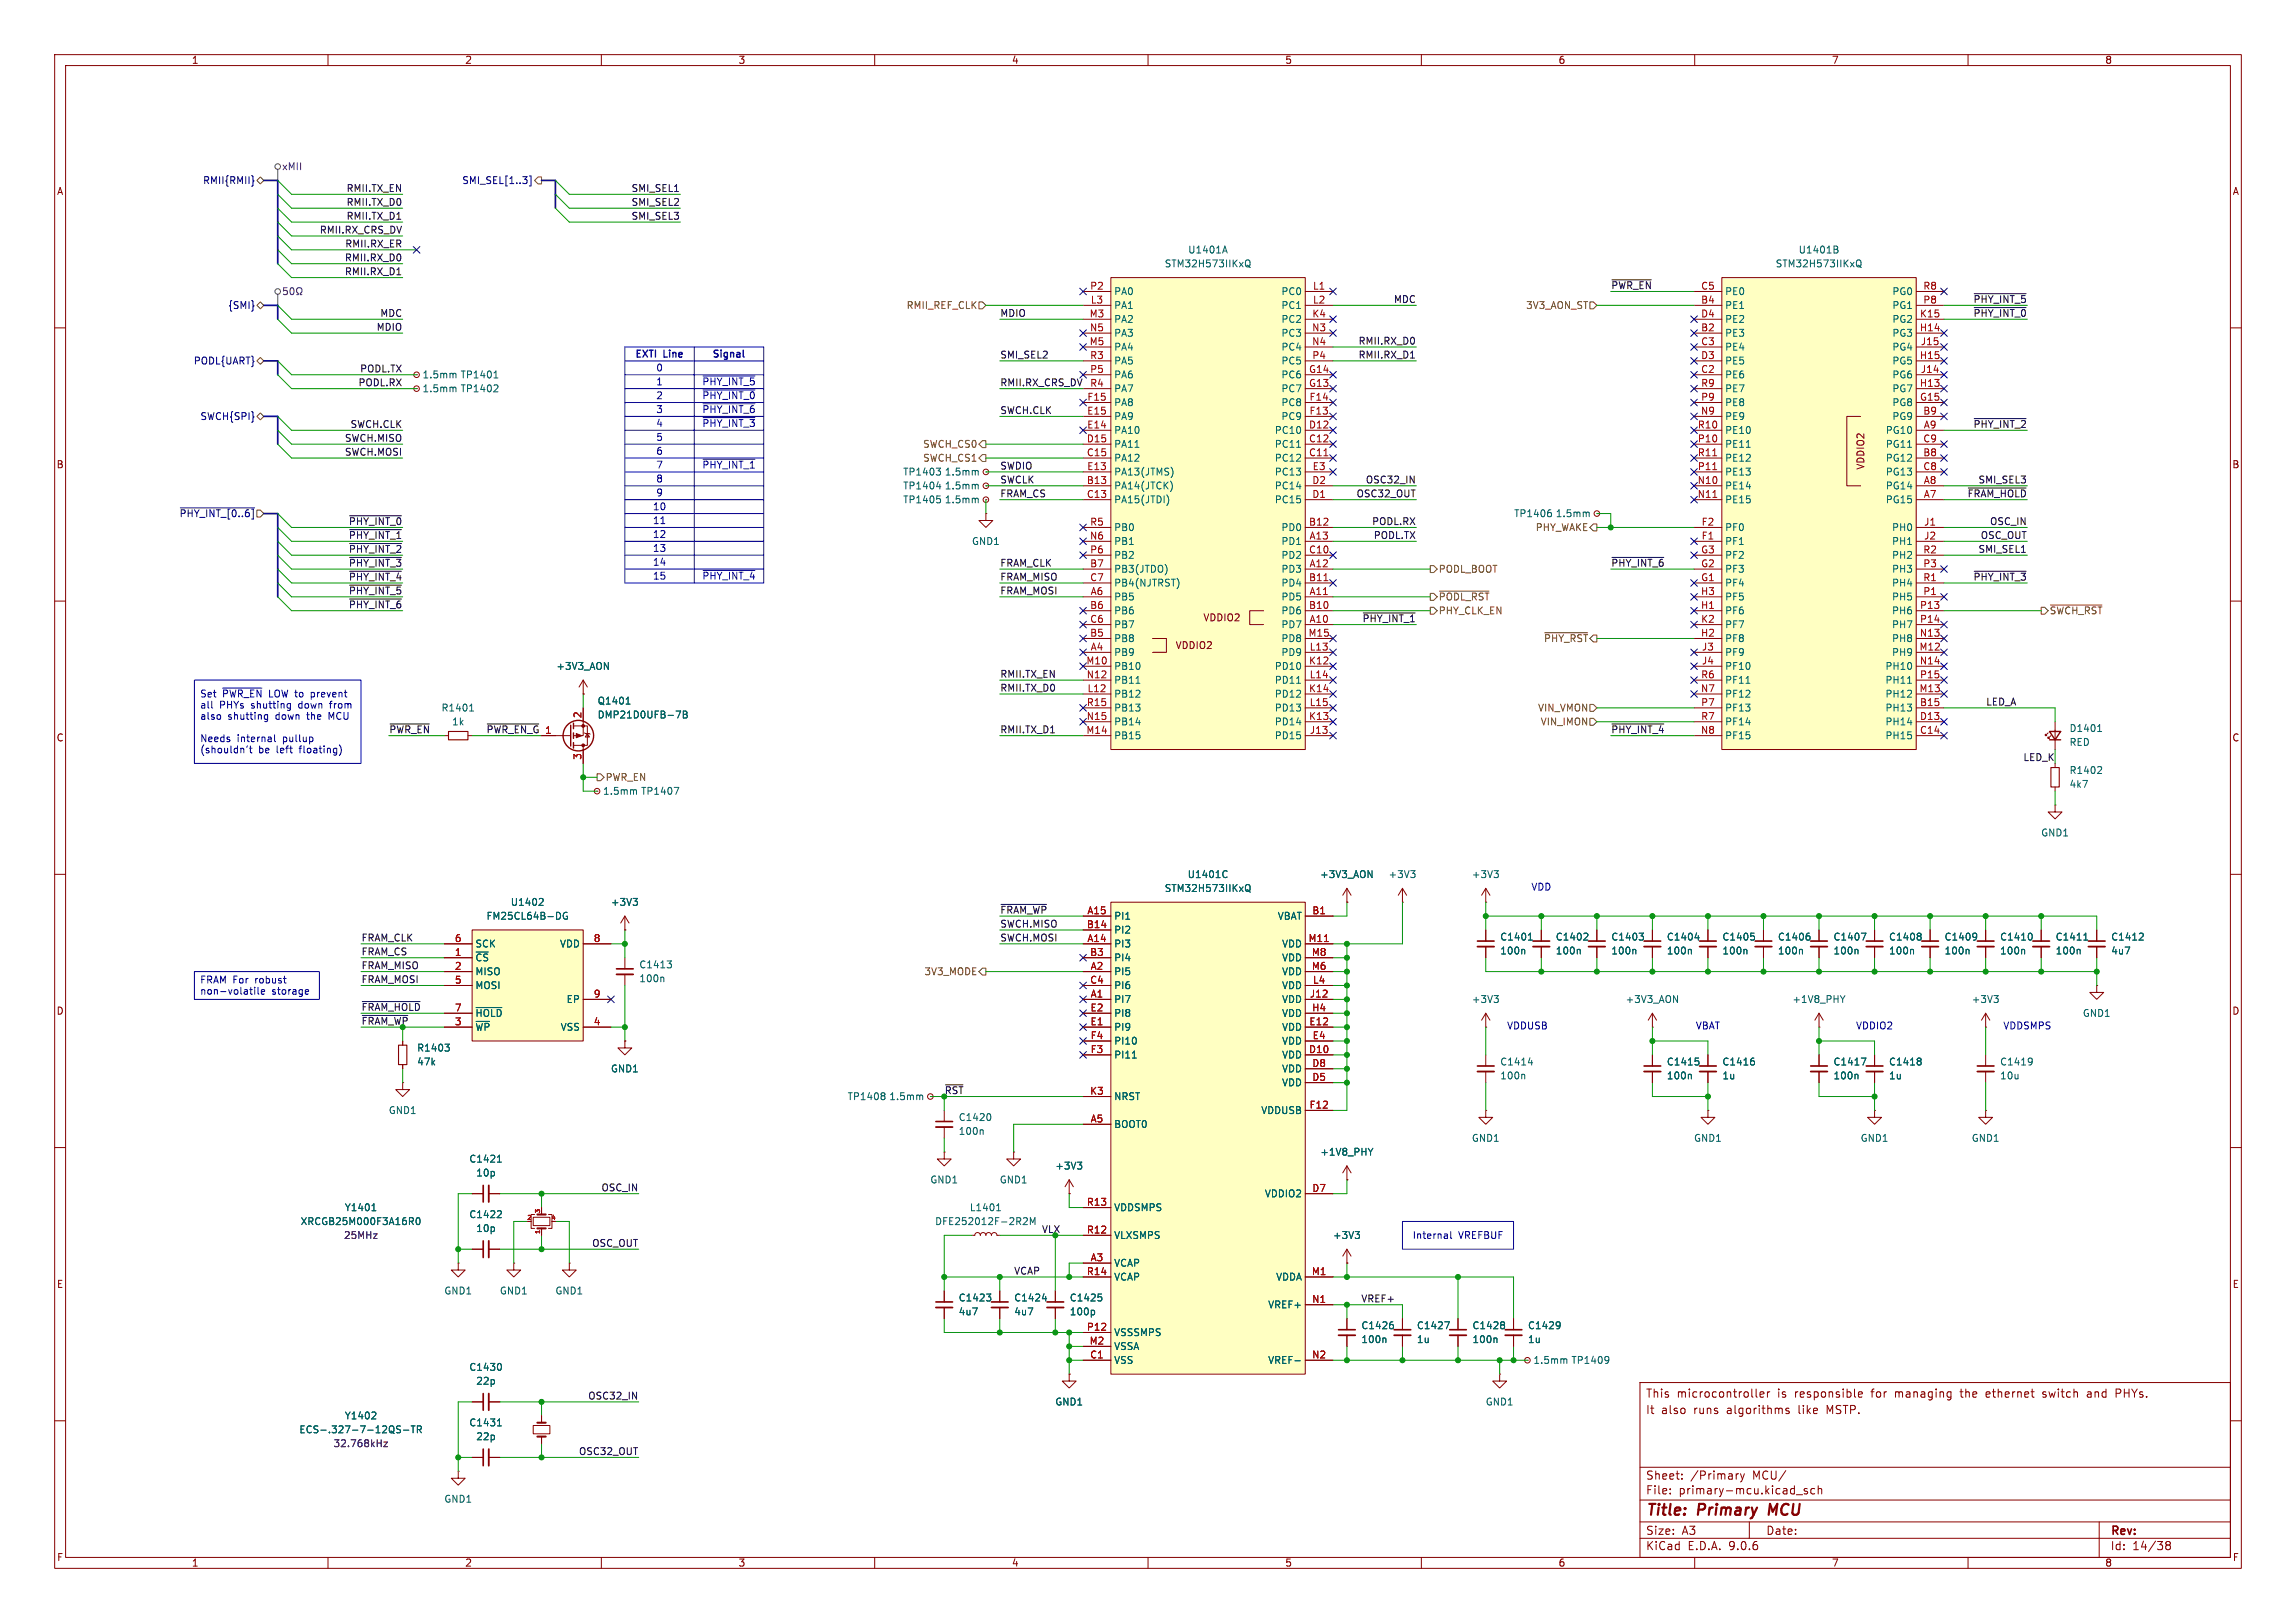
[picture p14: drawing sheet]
<svg xmlns="http://www.w3.org/2000/svg" width="420mm" height="297mm" viewBox="0 0 420 297" stroke-linecap="round" stroke-linejoin="round" font-family="sans-serif">
<defs><g id="words">
<g font-size="2.8" fill="#840000">
<text x="301" y="277.9">Title:</text>
<text x="310.6" y="277.9">Primary</text>
<text x="324.4" y="277.9">MCU</text>
</g>
<g font-size="2.1" fill="#840000">
<text x="301" y="256">This</text>
<text x="306.7" y="256">microcontroller</text>
<text x="325.2" y="256">is</text>
<text x="328.5" y="256">responsible</text>
<text x="342.6" y="256">for</text>
<text x="347.1" y="256">managing</text>
<text x="359.2" y="256">the</text>
<text x="364" y="256">ethernet</text>
<text x="374.5" y="256">switch</text>
<text x="382.8" y="256">and</text>
<text x="388.2" y="256">PHYs.</text>
<text x="301" y="259">It</text>
<text x="303.9" y="259">also</text>
<text x="309.9" y="259">runs</text>
<text x="316" y="259">algorithms</text>
<text x="329.3" y="259">like</text>
<text x="334.6" y="259">MSTP.</text>
<text x="301" y="273.7">File:</text>
<text x="301" y="271">Sheet:</text>
<text x="307.1" y="273.7">primary-mcu.kicad_sch</text>
<text x="309.2" y="271">/Primary</text>
<text x="320.7" y="271">MCU/</text>
<text x="301" y="281.1">Size:</text>
<text x="307.6" y="281.1">A3</text>
<text x="323" y="281.1">Date:</text>
<text x="386" y="281.3">Rev:</text>
<text x="301" y="283.9">KiCad</text>
<text x="308.7" y="283.9">E.D.A.</text>
<text x="316.3" y="283.9">9.0.6</text>
<text x="386" y="283.9">Id:</text>
<text x="390.1" y="283.9">14/38</text>
</g>
<g font-size="1.8" fill="#840000">
<text x="35" y="11.9">1</text>
<text x="85" y="11.9">2</text>
<text x="135" y="11.9">3</text>
<text x="185" y="11.9">4</text>
<text x="235" y="11.9">5</text>
<text x="285" y="11.9">6</text>
<text x="335" y="11.9">7</text>
<text x="385" y="11.9">8</text>
<text x="10.3" y="35.9">A</text>
<text x="408.3" y="35.9">A</text>
<text x="10.3" y="85.9">B</text>
<text x="341.2" y="86" transform="rotate(-90 341.2 86)">VDDIO2</text>
<text x="408.2" y="85.9">B</text>
<text x="220" y="113.9">VDDIO2</text>
<text x="215" y="119">VDDIO2</text>
<text x="10.3" y="135.9">C</text>
<text x="408.2" y="135.9">C</text>
<text x="10.3" y="185.9">D</text>
<text x="408.2" y="185.9">D</text>
<text x="10.3" y="235.9">E</text>
<text x="408.3" y="235.9">E</text>
<text x="10.3" y="285.9">F</text>
<text x="35" y="286.9">1</text>
<text x="85" y="286.9">2</text>
<text x="135" y="286.9">3</text>
<text x="185" y="286.9">4</text>
<text x="235" y="286.9">5</text>
<text x="285" y="286.9">6</text>
<text x="335" y="286.9">7</text>
<text x="385" y="286.9">8</text>
<text x="408.3" y="285.9">F</text>
</g>
<g font-size="1.8" fill="#000084">
<text x="37" y="33.9">RMII{RMII}</text>
<text x="84.5" y="33.9">SMI_SEL[1..3]</text>
<text x="41.6" y="56.7">{SMI}</text>
<text x="35.3" y="66.9">PODL{UART}</text>
<text x="36.6" y="77.1">SWCH{SPI}</text>
<text x="32.7" y="94.8">~{PHY_INT_[0..6]}</text>
</g>
<g font-size="1.8" fill="#840084">
<text x="51.5" y="31.3">xMII</text>
<text x="62.8" y="226.9">25MHz</text>
<text x="60.9" y="265">32.768kHz</text>
</g>
<g font-size="1.8" fill="#0f0f0f">
<text x="63.3" y="35.2">RMII.TX_EN</text>
<text x="115.4" y="35.2">SMI_SEL1</text>
<text x="63.3" y="37.8">RMII.TX_D0</text>
<text x="63.3" y="40.3">RMII.TX_D1</text>
<text x="115.4" y="37.8">SMI_SEL2</text>
<text x="115.4" y="40.3">SMI_SEL3</text>
<text x="58.4" y="42.8">RMII.RX_CRS_DV</text>
<text x="63" y="47.9">RMII.RX_D0</text>
<text x="63.1" y="45.4">RMII.RX_ER</text>
<text x="63" y="50.5">RMII.RX_D1</text>
<text x="294.6" y="53">~{PWR_EN}</text>
<text x="69.5" y="58.1">MDC</text>
<text x="182.9" y="58.1">MDIO</text>
<text x="254.9" y="55.5">MDC</text>
<text x="360.9" y="55.5">~{PHY_INT_5}</text>
<text x="360.9" y="58.1">~{PHY_INT_0}</text>
<text x="68.8" y="60.6">MDIO</text>
<text x="182.9" y="65.7">SMI_SEL2</text>
<text x="248.4" y="65.7">RMII.RX_D1</text>
<text x="248.4" y="63.2">RMII.RX_D0</text>
<text x="65.5" y="70.8">PODL.RX</text>
<text x="65.8" y="68.2">PODL.TX</text>
<text x="182.9" y="70.8">RMII.RX_CRS_DV</text>
<text x="182.9" y="75.9">SWCH.CLK</text>
<text x="63" y="80.9">SWCH.MISO</text>
<text x="63" y="83.5">SWCH.MOSI</text>
<text x="64" y="78.4">SWCH.CLK</text>
<text x="360.9" y="78.4">~{PHY_INT_2}</text>
<text x="182.9" y="88.6">SWCLK</text>
<text x="182.9" y="86">SWDIO</text>
<text x="249.7" y="88.6">OSC32_IN</text>
<text x="361.8" y="88.6">SMI_SEL3</text>
<text x="182.9" y="91.1">FRAM_CS</text>
<text x="248.1" y="91.1">OSC32_OUT</text>
<text x="359.8" y="91.1">~{FRAM_HOLD}</text>
<text x="63.7" y="101.3">~{PHY_INT_2}</text>
<text x="63.7" y="98.7">~{PHY_INT_1}</text>
<text x="63.7" y="96.2">~{PHY_INT_0}</text>
<text x="250.9" y="96.2">PODL.RX</text>
<text x="251.2" y="98.7">PODL.TX</text>
<text x="361.8" y="101.3">SMI_SEL1</text>
<text x="362.2" y="98.7">OSC_OUT</text>
<text x="363.9" y="96.2">OSC_IN</text>
<text x="63.7" y="106.3">~{PHY_INT_4}</text>
<text x="63.7" y="103.8">~{PHY_INT_3}</text>
<text x="182.9" y="106.3">FRAM_MISO</text>
<text x="182.9" y="103.8">FRAM_CLK</text>
<text x="294.6" y="103.8">~{PHY_INT_6}</text>
<text x="360.9" y="106.3">~{PHY_INT_3}</text>
<text x="63.7" y="108.9">~{PHY_INT_5}</text>
<text x="63.7" y="111.4">~{PHY_INT_6}</text>
<text x="182.9" y="108.9">FRAM_MOSI</text>
<text x="249.1" y="114">~{PHY_INT_1}</text>
<text x="182.9" y="124.1">RMII.TX_EN</text>
<text x="182.9" y="126.7">RMII.TX_D0</text>
<text x="363.2" y="129.2">LED_A</text>
<text x="71.1" y="134.3">~{PWR_EN}</text>
<text x="88.9" y="134.3">~{PWR_EN_G}</text>
<text x="182.9" y="134.3">RMII.TX_D1</text>
<text x="294.6" y="134.3">~{PHY_INT_4}</text>
<text x="370" y="139.4">LED_K</text>
<text x="182.9" y="167.3">~{FRAM_WP}</text>
<text x="66" y="172.4">FRAM_CLK</text>
<text x="182.9" y="169.8">SWCH.MISO</text>
<text x="182.9" y="172.4">SWCH.MOSI</text>
<text x="66" y="177.5">FRAM_MISO</text>
<text x="66" y="180">FRAM_MOSI</text>
<text x="66" y="174.9">FRAM_CS</text>
<text x="66" y="185.1">~{FRAM_HOLD}</text>
<text x="109.9" y="218.1">OSC_IN</text>
<text x="190.5" y="225.7">VLX</text>
<text x="108.2" y="228.3">OSC_OUT</text>
<text x="185.4" y="233.3">VCAP</text>
<text x="248.9" y="238.4">VREF+</text>
<text x="107.5" y="256.2">OSC32_IN</text>
<text x="105.8" y="266.4">OSC32_OUT</text>
</g>
<g font-size="1.8" fill="#006464">
<text x="217.2" y="46.6">U1401A</text>
<text x="328.9" y="46.6">U1401B</text>
<text x="213" y="49.1">STM32H573IIKxQ</text>
<text x="324.7" y="49.1">STM32H573IIKxQ</text>
<text x="203.7" y="54.2">PA0</text>
<text x="203.7" y="56.7">PA1</text>
<text x="203.7" y="59.3">PA2</text>
<text x="234.3" y="54.2">PC0</text>
<text x="234.3" y="56.7">PC1</text>
<text x="234.3" y="59.3">PC2</text>
<text x="315.5" y="54.2">PE0</text>
<text x="315.5" y="56.7">PE1</text>
<text x="315.5" y="59.3">PE2</text>
<text x="346.1" y="54.2">PG0</text>
<text x="346.1" y="56.7">PG1</text>
<text x="346.1" y="59.3">PG2</text>
<text x="203.7" y="61.8">PA3</text>
<text x="203.7" y="64.4">PA4</text>
<text x="234.3" y="61.8">PC3</text>
<text x="234.3" y="64.4">PC4</text>
<text x="315.5" y="61.8">PE3</text>
<text x="315.5" y="64.4">PE4</text>
<text x="346.1" y="61.8">PG3</text>
<text x="346.1" y="64.4">PG4</text>
<text x="77.2" y="72">1.5mm</text>
<text x="77.2" y="69.4">1.5mm</text>
<text x="84.2" y="72">TP1402</text>
<text x="84.2" y="69.4">TP1401</text>
<text x="203.7" y="66.9">PA5</text>
<text x="203.7" y="69.4">PA6</text>
<text x="203.7" y="72">PA7</text>
<text x="234.3" y="66.9">PC5</text>
<text x="234.3" y="69.4">PC6</text>
<text x="234.3" y="72">PC7</text>
<text x="315.5" y="66.9">PE5</text>
<text x="315.5" y="69.4">PE6</text>
<text x="315.5" y="72">PE7</text>
<text x="346.1" y="66.9">PG5</text>
<text x="346.1" y="69.4">PG6</text>
<text x="346.1" y="72">PG7</text>
<text x="203.7" y="74.5">PA8</text>
<text x="203.7" y="77.1">PA9</text>
<text x="234.3" y="74.5">PC8</text>
<text x="234.3" y="77.1">PC9</text>
<text x="315.5" y="74.5">PE8</text>
<text x="315.5" y="77.1">PE9</text>
<text x="346.1" y="74.5">PG8</text>
<text x="346.1" y="77.1">PG9</text>
<text x="203.7" y="79.6">PA10</text>
<text x="203.7" y="82.1">PA11</text>
<text x="233.1" y="79.6">PC10</text>
<text x="233.1" y="82.1">PC11</text>
<text x="315.5" y="79.6">PE10</text>
<text x="315.5" y="82.1">PE11</text>
<text x="344.8" y="79.6">PG10</text>
<text x="344.8" y="82.1">PG11</text>
<text x="165.1" y="87.2">TP1403</text>
<text x="165.1" y="89.8">TP1404</text>
<text x="172.7" y="87.2">1.5mm</text>
<text x="172.7" y="89.8">1.5mm</text>
<text x="203.7" y="84.7">PA12</text>
<text x="203.7" y="87.2">PA13(JTMS)</text>
<text x="203.7" y="89.8">PA14(JTCK)</text>
<text x="233.1" y="84.7">PC12</text>
<text x="233.1" y="87.2">PC13</text>
<text x="233.1" y="89.8">PC14</text>
<text x="315.5" y="84.7">PE12</text>
<text x="315.5" y="87.2">PE13</text>
<text x="315.5" y="89.8">PE14</text>
<text x="344.8" y="84.7">PG12</text>
<text x="344.8" y="87.2">PG13</text>
<text x="344.8" y="89.8">PG14</text>
<text x="165.1" y="92.3">TP1405</text>
<text x="172.7" y="92.3">1.5mm</text>
<text x="203.7" y="92.3">PA15(JTDI)</text>
<text x="233.1" y="92.3">PC15</text>
<text x="276.9" y="94.8">TP1406</text>
<text x="284.5" y="94.8">1.5mm</text>
<text x="315.5" y="92.3">PE15</text>
<text x="344.8" y="92.3">PG15</text>
<text x="177.7" y="99.9">GND1</text>
<text x="203.7" y="97.4">PB0</text>
<text x="203.7" y="99.9">PB1</text>
<text x="234.3" y="97.4">PD0</text>
<text x="234.3" y="99.9">PD1</text>
<text x="315.5" y="97.4">PF0</text>
<text x="315.5" y="99.9">PF1</text>
<text x="346" y="97.4">PH0</text>
<text x="346" y="99.9">PH1</text>
<text x="203.7" y="102.5">PB2</text>
<text x="203.7" y="105">PB3(JTDO)</text>
<text x="203.7" y="107.5">PB4(NJTRST)</text>
<text x="234.3" y="102.5">PD2</text>
<text x="234.3" y="105">PD3</text>
<text x="234.3" y="107.5">PD4</text>
<text x="315.5" y="102.5">PF2</text>
<text x="315.5" y="105">PF3</text>
<text x="315.5" y="107.5">PF4</text>
<text x="346" y="102.5">PH2</text>
<text x="346" y="105">PH3</text>
<text x="346" y="107.5">PH4</text>
<text x="203.7" y="110.1">PB5</text>
<text x="203.7" y="112.6">PB6</text>
<text x="234.3" y="110.1">PD5</text>
<text x="234.3" y="112.6">PD6</text>
<text x="315.5" y="110.1">PF5</text>
<text x="315.5" y="112.6">PF6</text>
<text x="346" y="110.1">PH5</text>
<text x="346" y="112.6">PH6</text>
<text x="203.7" y="115.2">PB7</text>
<text x="203.7" y="117.7">PB8</text>
<text x="234.3" y="115.2">PD7</text>
<text x="234.3" y="117.7">PD8</text>
<text x="315.5" y="115.2">PF7</text>
<text x="315.5" y="117.7">PF8</text>
<text x="346" y="115.2">PH7</text>
<text x="346" y="117.7">PH8</text>
<text x="101.7" y="122.8">+3V3_AON</text>
<text x="203.7" y="120.2">PB9</text>
<text x="203.7" y="122.8">PB10</text>
<text x="203.7" y="125.3">PB11</text>
<text x="233.1" y="122.8">PD10</text>
<text x="233.1" y="125.3">PD11</text>
<text x="234.3" y="120.2">PD9</text>
<text x="315.5" y="120.2">PF9</text>
<text x="315.5" y="122.8">PF10</text>
<text x="315.5" y="125.3">PF11</text>
<text x="344.8" y="122.8">PH10</text>
<text x="344.8" y="125.3">PH11</text>
<text x="346" y="120.2">PH9</text>
<text x="80.7" y="130.4">R1401</text>
<text x="109.2" y="129.1">Q1401</text>
<text x="109.2" y="131.7">DMP21D0UFB-7B</text>
<text x="203.7" y="127.9">PB12</text>
<text x="203.7" y="130.4">PB13</text>
<text x="233.1" y="127.9">PD12</text>
<text x="233.1" y="130.4">PD13</text>
<text x="315.5" y="127.9">PF12</text>
<text x="315.5" y="130.4">PF13</text>
<text x="344.8" y="127.9">PH12</text>
<text x="344.8" y="130.4">PH13</text>
<text x="82.6" y="132.9">1k</text>
<text x="203.7" y="132.9">PB14</text>
<text x="203.7" y="135.5">PB15</text>
<text x="233.1" y="132.9">PD14</text>
<text x="233.1" y="135.5">PD15</text>
<text x="315.5" y="132.9">PF14</text>
<text x="315.5" y="135.5">PF15</text>
<text x="344.8" y="132.9">PH14</text>
<text x="344.8" y="135.5">PH15</text>
<text x="378.5" y="134.1">D1401</text>
<text x="378.5" y="136.7">RED</text>
<text x="378.5" y="141.8">R1402</text>
<text x="110.2" y="145.6">1.5mm</text>
<text x="117.2" y="145.6">TP1407</text>
<text x="378.5" y="144.4">4k7</text>
<text x="373.3" y="153.3">GND1</text>
<text x="217.2" y="160.9">U1401C</text>
<text x="241.4" y="160.9">+3V3_AON</text>
<text x="253.9" y="160.9">+3V3</text>
<text x="269.1" y="160.9">+3V3</text>
<text x="93.3" y="166">U1402</text>
<text x="111.7" y="166">+3V3</text>
<text x="213" y="163.4">STM32H573IIKxQ</text>
<text x="86.9" y="173.6">SCK</text>
<text x="88.9" y="168.5">FM25CL64B-DG</text>
<text x="102.3" y="173.6">VDD</text>
<text x="203.7" y="168.5">PI1</text>
<text x="203.7" y="171">PI2</text>
<text x="203.7" y="173.6">PI3</text>
<text x="233.6" y="168.5">VBAT</text>
<text x="234.4" y="173.6">VDD</text>
<text x="274.3" y="172.3">C1401</text>
<text x="284.5" y="172.3">C1402</text>
<text x="294.6" y="172.3">C1403</text>
<text x="304.8" y="172.3">C1404</text>
<text x="315" y="172.3">C1405</text>
<text x="325.1" y="172.3">C1406</text>
<text x="335.3" y="172.3">C1407</text>
<text x="345.4" y="172.3">C1408</text>
<text x="355.6" y="172.3">C1409</text>
<text x="365.8" y="172.3">C1410</text>
<text x="375.9" y="172.3">C1411</text>
<text x="386.1" y="172.3">C1412</text>
<text x="86.9" y="176.1">~{CS}</text>
<text x="86.9" y="178.7">MISO</text>
<text x="116.8" y="179.9">100n</text>
<text x="116.8" y="177.4">C1413</text>
<text x="203.7" y="176.1">PI4</text>
<text x="203.7" y="178.7">PI5</text>
<text x="234.4" y="176.1">VDD</text>
<text x="234.4" y="178.7">VDD</text>
<text x="274.3" y="174.9">100n</text>
<text x="284.5" y="174.9">100n</text>
<text x="294.6" y="174.9">100n</text>
<text x="304.8" y="174.9">100n</text>
<text x="315" y="174.9">100n</text>
<text x="325.1" y="174.9">100n</text>
<text x="335.3" y="174.9">100n</text>
<text x="345.4" y="174.9">100n</text>
<text x="355.6" y="174.9">100n</text>
<text x="365.8" y="174.9">100n</text>
<text x="375.9" y="174.9">100n</text>
<text x="386.1" y="174.9">4u7</text>
<text x="86.9" y="181.2">MOSI</text>
<text x="103.5" y="183.7">EP</text>
<text x="203.7" y="181.2">PI6</text>
<text x="203.7" y="183.7">PI7</text>
<text x="234.4" y="181.2">VDD</text>
<text x="234.4" y="183.7">VDD</text>
<text x="269.1" y="183.7">+3V3</text>
<text x="297.3" y="183.7">+3V3_AON</text>
<text x="327.8" y="183.7">+1V8_PHY</text>
<text x="360.6" y="183.7">+3V3</text>
<text x="86.9" y="186.3">~{HOLD}</text>
<text x="86.9" y="188.8">~{WP}</text>
<text x="102.5" y="188.8">VSS</text>
<text x="203.7" y="186.3">PI8</text>
<text x="203.7" y="188.8">PI9</text>
<text x="203.7" y="191.4">PI10</text>
<text x="234.4" y="186.3">VDD</text>
<text x="234.4" y="188.8">VDD</text>
<text x="234.4" y="191.4">VDD</text>
<text x="380.9" y="186.3">GND1</text>
<text x="76.2" y="195.2">47k</text>
<text x="76.2" y="192.6">R1403</text>
<text x="111.7" y="196.4">GND1</text>
<text x="203.7" y="193.9">PI11</text>
<text x="234.4" y="193.9">VDD</text>
<text x="234.4" y="196.4">VDD</text>
<text x="274.3" y="197.7">100n</text>
<text x="274.3" y="195.2">C1414</text>
<text x="304.8" y="197.7">100n</text>
<text x="304.8" y="195.2">C1415</text>
<text x="315" y="197.7">1u</text>
<text x="315" y="195.2">C1416</text>
<text x="335.3" y="197.7">100n</text>
<text x="335.3" y="195.2">C1417</text>
<text x="345.4" y="197.7">1u</text>
<text x="345.4" y="195.2">C1418</text>
<text x="365.8" y="195.2">C1419</text>
<text x="365.8" y="197.7">10u</text>
<text x="154.9" y="201.5">TP1408</text>
<text x="162.6" y="201.5">1.5mm</text>
<text x="203.7" y="201.5">NRST</text>
<text x="234.4" y="199">VDD</text>
<text x="71" y="204.1">GND1</text>
<text x="175.3" y="207.9">100n</text>
<text x="175.3" y="205.3">C1420</text>
<text x="203.7" y="206.6">BOOT0</text>
<text x="230.6" y="204.1">VDDUSB</text>
<text x="269.1" y="209.1">GND1</text>
<text x="309.8" y="209.1">GND1</text>
<text x="340.3" y="209.1">GND1</text>
<text x="360.6" y="209.1">GND1</text>
<text x="85.8" y="213">C1421</text>
<text x="87" y="215.5">10p</text>
<text x="192.9" y="214.2">+3V3</text>
<text x="241.4" y="211.7">+1V8_PHY</text>
<text x="63" y="221.8">Y1401</text>
<text x="170.1" y="216.8">GND1</text>
<text x="177.3" y="221.8">L1401</text>
<text x="182.8" y="216.8">GND1</text>
<text x="203.7" y="221.8">VDDSMPS</text>
<text x="231.3" y="219.3">VDDIO2</text>
<text x="54.9" y="224.4">XRCGB25M000F3A16R0</text>
<text x="85.8" y="223.1">C1422</text>
<text x="87" y="225.7">10p</text>
<text x="171" y="224.4">DFE252012F-2R2M</text>
<text x="203.7" y="226.9">VLXSMPS</text>
<text x="243.7" y="226.9">+3V3</text>
<text x="203.7" y="232">VCAP</text>
<text x="81.2" y="237.1">GND1</text>
<text x="91.3" y="237.1">GND1</text>
<text x="101.5" y="237.1">GND1</text>
<text x="175.3" y="238.4">C1423</text>
<text x="185.4" y="238.4">C1424</text>
<text x="195.6" y="238.4">C1425</text>
<text x="203.7" y="234.5">VCAP</text>
<text x="231.9" y="239.6">VREF+</text>
<text x="233.3" y="234.5">VDDA</text>
<text x="175.3" y="240.9">4u7</text>
<text x="185.4" y="240.9">4u7</text>
<text x="195.6" y="240.9">100p</text>
<text x="203.7" y="244.7">VSSSMPS</text>
<text x="248.9" y="246">100n</text>
<text x="248.9" y="243.4">C1426</text>
<text x="259.1" y="246">1u</text>
<text x="259.1" y="243.4">C1427</text>
<text x="269.2" y="246">100n</text>
<text x="269.2" y="243.4">C1428</text>
<text x="279.4" y="246">1u</text>
<text x="279.4" y="243.4">C1429</text>
<text x="85.8" y="251.1">C1430</text>
<text x="203.7" y="247.2">VSSA</text>
<text x="203.7" y="249.8">VSS</text>
<text x="231.9" y="249.8">VREF-</text>
<text x="280.4" y="249.8">1.5mm</text>
<text x="287.4" y="249.8">TP1409</text>
<text x="87" y="253.6">22p</text>
<text x="192.9" y="257.4">GND1</text>
<text x="271.7" y="257.4">GND1</text>
<text x="54.7" y="262.5">ECS-.327-7-12QS-TR</text>
<text x="63" y="259.9">Y1402</text>
<text x="85.8" y="261.2">C1431</text>
<text x="87" y="263.8">22p</text>
<text x="81.2" y="275.2">GND1</text>
</g>
<g font-size="1.8" fill="#a90000">
<text x="199.3" y="53.1">P2</text>
<text x="240.1" y="53.1">L1</text>
<text x="311.1" y="53.1">C5</text>
<text x="351.7" y="53.1">R8</text>
<text x="199.2" y="58.2">M3</text>
<text x="199.4" y="55.6">L3</text>
<text x="240" y="58.2">K4</text>
<text x="240.1" y="55.6">L2</text>
<text x="311.1" y="55.6">B4</text>
<text x="311.1" y="58.2">D4</text>
<text x="351.1" y="58.2">K15</text>
<text x="351.7" y="55.6">P8</text>
<text x="199.2" y="63.2">M5</text>
<text x="199.3" y="60.7">N5</text>
<text x="199.3" y="65.8">R3</text>
<text x="239.9" y="60.7">N3</text>
<text x="239.9" y="63.2">N4</text>
<text x="240" y="65.8">P4</text>
<text x="311.1" y="60.7">B2</text>
<text x="311.1" y="63.2">C3</text>
<text x="311.1" y="65.8">D3</text>
<text x="351.1" y="60.7">H14</text>
<text x="351.1" y="65.8">H15</text>
<text x="351.3" y="63.2">J15</text>
<text x="199.3" y="68.3">P5</text>
<text x="199.3" y="70.9">R4</text>
<text x="239.4" y="68.3">G14</text>
<text x="239.4" y="70.9">G13</text>
<text x="311.1" y="68.3">C2</text>
<text x="311.1" y="70.9">R9</text>
<text x="351.1" y="70.9">H13</text>
<text x="351.3" y="68.3">J14</text>
<text x="198.8" y="75.9">E15</text>
<text x="198.8" y="73.4">F15</text>
<text x="239.4" y="73.4">F14</text>
<text x="239.4" y="75.9">F13</text>
<text x="311" y="75.9">N9</text>
<text x="311.1" y="73.4">P9</text>
<text x="351.1" y="73.4">G15</text>
<text x="351.7" y="75.9">B9</text>
<text x="198.7" y="81">D15</text>
<text x="198.7" y="83.6">C15</text>
<text x="198.8" y="78.5">E14</text>
<text x="239.4" y="78.5">D12</text>
<text x="239.4" y="81">C12</text>
<text x="239.4" y="83.6">C11</text>
<text x="310.5" y="78.5">R10</text>
<text x="310.5" y="81">P10</text>
<text x="310.5" y="83.6">R11</text>
<text x="351.7" y="81">C9</text>
<text x="351.7" y="83.6">B8</text>
<text x="351.8" y="78.5">A9</text>
<text x="198.7" y="88.6">B13</text>
<text x="198.8" y="86.1">E13</text>
<text x="240" y="88.6">D2</text>
<text x="240" y="86.1">E3</text>
<text x="310.4" y="88.6">N10</text>
<text x="310.5" y="86.1">P11</text>
<text x="351.7" y="86.1">C8</text>
<text x="351.8" y="88.6">A8</text>
<text x="198.7" y="91.2">C13</text>
<text x="240" y="91.2">D1</text>
<text x="310.4" y="91.2">N11</text>
<text x="351.8" y="91.2">A7</text>
<text x="199.3" y="98.8">N6</text>
<text x="199.3" y="96.3">R5</text>
<text x="199.3" y="101.3">P6</text>
<text x="239.4" y="96.3">B12</text>
<text x="239.4" y="101.3">C10</text>
<text x="239.4" y="98.8">A13</text>
<text x="311.1" y="101.3">G3</text>
<text x="311.2" y="96.3">F2</text>
<text x="311.2" y="98.8">F1</text>
<text x="351.7" y="101.3">R2</text>
<text x="351.9" y="96.3">J1</text>
<text x="351.9" y="98.8">J2</text>
<text x="199.3" y="103.9">B7</text>
<text x="199.3" y="106.4">C7</text>
<text x="239.4" y="106.4">B11</text>
<text x="239.4" y="103.9">A12</text>
<text x="311.1" y="103.9">G2</text>
<text x="311.1" y="106.4">G1</text>
<text x="351.7" y="103.9">P3</text>
<text x="351.7" y="106.4">R1</text>
<text x="199.3" y="111.5">B6</text>
<text x="199.4" y="109">A6</text>
<text x="239.4" y="111.5">B10</text>
<text x="239.4" y="109">A11</text>
<text x="311" y="109">H3</text>
<text x="311" y="111.5">H1</text>
<text x="351.1" y="111.5">P13</text>
<text x="351.7" y="109">P1</text>
<text x="199.3" y="114">C6</text>
<text x="199.3" y="116.6">B5</text>
<text x="199.4" y="119.1">A4</text>
<text x="239.3" y="116.6">M15</text>
<text x="239.4" y="114">A10</text>
<text x="239.5" y="119.1">L13</text>
<text x="311" y="116.6">H2</text>
<text x="311.1" y="114">K2</text>
<text x="311.2" y="119.1">J3</text>
<text x="351" y="119.1">M12</text>
<text x="351.1" y="116.6">N13</text>
<text x="351.1" y="114">P14</text>
<text x="198.6" y="121.7">M10</text>
<text x="198.7" y="124.2">N12</text>
<text x="239.4" y="121.7">K12</text>
<text x="239.5" y="124.2">L14</text>
<text x="311.1" y="124.2">R6</text>
<text x="311.2" y="121.7">J4</text>
<text x="351.1" y="121.7">N14</text>
<text x="351.1" y="124.2">P15</text>
<text x="106.4" y="131.5" transform="rotate(-90 106.4 131.5)">2</text>
<text x="198.7" y="131.8">N15</text>
<text x="198.7" y="129.3">R15</text>
<text x="198.8" y="126.7">L12</text>
<text x="239.4" y="126.7">K14</text>
<text x="239.4" y="131.8">K13</text>
<text x="239.5" y="129.3">L15</text>
<text x="311" y="126.7">N7</text>
<text x="311.1" y="129.3">P7</text>
<text x="311.1" y="131.8">R7</text>
<text x="351" y="126.7">M13</text>
<text x="351.1" y="129.3">B15</text>
<text x="351.1" y="131.8">D13</text>
<text x="99.6" y="134.4">1</text>
<text x="198.6" y="134.4">M14</text>
<text x="239.5" y="134.4">J13</text>
<text x="311" y="134.4">N8</text>
<text x="351.1" y="134.4">C14</text>
<text x="106.4" y="139.1" transform="rotate(-90 106.4 139.1)">3</text>
<text x="198.8" y="167.4">A15</text>
<text x="240" y="167.4">B1</text>
<text x="83.1" y="172.5">6</text>
<text x="108.5" y="172.5">8</text>
<text x="198.7" y="169.9">B14</text>
<text x="198.8" y="172.5">A14</text>
<text x="239.3" y="172.5">M11</text>
<text x="83.1" y="175">1</text>
<text x="83.1" y="177.5">2</text>
<text x="199.3" y="175">B3</text>
<text x="199.4" y="177.5">A2</text>
<text x="239.9" y="175">M8</text>
<text x="239.9" y="177.5">M6</text>
<text x="83.1" y="180.1">5</text>
<text x="83.1" y="185.2">7</text>
<text x="108.5" y="182.6">9</text>
<text x="199.3" y="180.1">C4</text>
<text x="199.4" y="185.2">E2</text>
<text x="199.4" y="182.6">A1</text>
<text x="239.5" y="182.6">J12</text>
<text x="239.9" y="185.2">H4</text>
<text x="240.1" y="180.1">L4</text>
<text x="83.1" y="187.7">3</text>
<text x="108.5" y="187.7">4</text>
<text x="199.4" y="187.7">E1</text>
<text x="199.4" y="190.2">F4</text>
<text x="239.4" y="187.7">E12</text>
<text x="240" y="190.2">E4</text>
<text x="199.4" y="192.8">F3</text>
<text x="239.4" y="192.8">D10</text>
<text x="240" y="195.3">D8</text>
<text x="240" y="197.9">D5</text>
<text x="199.3" y="200.4">K3</text>
<text x="239.4" y="202.9">F12</text>
<text x="199.4" y="205.5">A5</text>
<text x="198.7" y="220.7">R13</text>
<text x="240" y="218.2">D7</text>
<text x="198.7" y="225.8">R12</text>
<text x="198.7" y="233.4">R14</text>
<text x="199.4" y="230.9">A3</text>
<text x="239.9" y="233.4">M1</text>
<text x="239.9" y="238.5">N1</text>
<text x="198.7" y="243.6">P12</text>
<text x="199.2" y="246.1">M2</text>
<text x="199.3" y="248.7">C1</text>
<text x="239.9" y="248.7">N2</text>
</g>
<g font-size="1.8" fill="#725600">
<text x="165.7" y="56.7">RMII_REF_CLK</text>
<text x="279.1" y="56.7">3V3_AON_ST</text>
<text x="168.8" y="82.1">SWCH_CS0</text>
<text x="168.8" y="84.7">SWCH_CS1</text>
<text x="280.8" y="97.4">PHY_WAKE</text>
<text x="263.1" y="105">PODL_BOOT</text>
<text x="263.1" y="112.6">PHY_CLK_EN</text>
<text x="263.1" y="110.1">~{PODL_RST}</text>
<text x="374.8" y="112.6">~{SWCH_RST}</text>
<text x="282.3" y="117.7">~{PHY_RST}</text>
<text x="281.2" y="130.4">VIN_VMON</text>
<text x="281.7" y="132.9">VIN_IMON</text>
<text x="110.7" y="143.1">PWR_EN</text>
<text x="169" y="178.7">3V3_MODE</text>
</g>
<g font-size="1.8" fill="#0000c2">
<text x="116" y="65.8">EXTI</text>
<text x="121.4" y="65.8">Line</text>
<text x="130.1" y="65.8">Signal</text>
<text x="119.9" y="68.2">0</text>
<text x="119.9" y="70.7">1</text>
<text x="128.4" y="70.7">~{PHY_INT_5}</text>
<text x="119.9" y="73.3">2</text>
<text x="119.9" y="75.8">3</text>
<text x="128.4" y="73.3">~{PHY_INT_0}</text>
<text x="128.4" y="75.8">~{PHY_INT_6}</text>
<text x="119.9" y="78.3">4</text>
<text x="119.9" y="80.9">5</text>
<text x="119.9" y="83.4">6</text>
<text x="128.4" y="78.3">~{PHY_INT_3}</text>
<text x="119.9" y="86">7</text>
<text x="119.9" y="88.5">8</text>
<text x="128.4" y="86">~{PHY_INT_1}</text>
<text x="119.3" y="93.6">10</text>
<text x="119.9" y="91">9</text>
<text x="119.3" y="96.1">11</text>
<text x="119.3" y="98.7">12</text>
<text x="119.3" y="101.2">13</text>
<text x="119.3" y="103.7">14</text>
<text x="119.3" y="106.3">15</text>
<text x="128.4" y="106.3">~{PHY_INT_4}</text>
<text x="36.5" y="127.8">Set</text>
<text x="36.5" y="129.9">all</text>
<text x="36.5" y="131.9">also</text>
<text x="40.2" y="129.9">PHYs</text>
<text x="40.7" y="127.8">~{PWR_EN}</text>
<text x="41.7" y="131.9">shutting</text>
<text x="46.1" y="129.9">shutting</text>
<text x="49.3" y="127.8">LOW to</text>
<text x="50.5" y="131.9">down</text>
<text x="54.9" y="129.9">down</text>
<text x="56.5" y="131.9">the</text>
<text x="57.3" y="127.8">prevent</text>
<text x="60.6" y="131.9">MCU</text>
<text x="60.9" y="129.9">from</text>
<text x="36.5" y="136">Needs</text>
<text x="43.4" y="136">internal</text>
<text x="51.9" y="136">pullup</text>
<text x="36.5" y="138.1">(shouldn't</text>
<text x="47.3" y="138.1">be</text>
<text x="50.7" y="138.1">left</text>
<text x="55.1" y="138.1">floating)</text>
<text x="280" y="163.2">VDD</text>
<text x="36.5" y="180.2">FRAM For</text>
<text x="36.5" y="182.2">non-volatile</text>
<text x="46.8" y="180.2">robust</text>
<text x="49.7" y="182.2">storage</text>
<text x="275.6" y="188.6">VDDUSB</text>
<text x="310.1" y="188.6">VBAT</text>
<text x="339.4" y="188.6">VDDIO2</text>
<text x="366.4" y="188.6">VDDSMPS</text>
<text x="258.3" y="226.9">Internal</text>
<text x="266.8" y="226.9">VREFBUF</text>
</g>
<g font-size="1.8" fill="#009600">
<text x="66" y="187.6">~{FRAM_WP}</text>
<text x="172.7" y="200.3">~{RST}</text>
</g>
<g font-size="1.1" fill="#a90000">
<text x="96.3" y="223.3">2</text>
<text x="98.8" y="225.9" transform="rotate(-90 98.8 225.9)">1</text>
<text x="98.8" y="222.1" transform="rotate(-90 98.8 222.1)">3</text>
<text x="100.8" y="223.3">4</text>
</g>
</g></defs>
<g fill="none" stroke="#840000" stroke-width=".18">
<path d="M10 10h400v277h-400zM12 12h396v273h-396zM60 10v2M110 10v2M160 10v2M210 10v2M260 10v2M310 10v2M360 10v2M10 60h2M76.2 71.1h.1M408 60h2"/>
<path d="M180.3 86.4h.1M180.3 91.4h.1M180.3 88.9h.1M10 110h2M408 110h2M375.9 139.7v.8M10 160h2M375.9 147.3v1.3h1.3l-1.3 1.3-1.3-1.3h1.3M375.9 147.3h.1M375.9 144v.8M408 160h2M256.5 165.1h.1"/>
<path d="M256.5 162.6l.8 1.2M256.5 162.6l-.7 1.2M256.5 162.6v2.5M271.8 165.1h.1M271.8 162.6v2.5M271.8 170.2v2M271.8 173.2v2.1M271.8 162.6l.7 1.2M271.8 162.6l-.8 1.2M322.6 170.2v2M322.6 173.2v2.1M342.9 170.2v2"/>
<path d="M342.9 173.2v2.1M353.1 170.2v2M353.1 173.2v2.1M363.2 170.2v2M363.2 173.2v2.1M373.4 170.2v2M373.4 173.2v2.1M383.5 170.2v2M383.5 173.2v2.1M302.3 188h.1M302.3 185.4v2.6M302.3 193v2.1"/>
<path d="M302.3 196.1v2M302.3 185.4l-.8 1.3M302.3 185.4l.7 1.3M312.4 193v2.1M312.4 196.1v2M363.2 188h.1M363.2 185.4v2.6M363.2 193v2.1M363.2 196.1v2M363.2 185.4l.8 1.3M363.2 185.4l-.7 1.3M383.5 180.3v1.3h1.3l-1.3 1.3-1.2-1.3h1.2"/>
<path d="M383.5 180.3h.1M10 210h2M86.4 218.4h2M89.4 218.4h2M172.7 210.8v1.3h1.3l-1.3 1.3-1.3-1.3h1.3M172.7 210.8h.1M172.7 203.2v2M172.7 206.2v2.1M408 210h2M83.8 231.1v1.3h1.3l-1.3 1.3-1.3-1.3h1.3M83.8 231.1h.1M94 231.1v1.3h1.2l-1.2 1.3-1.3-1.3h1.3"/>
<path d="M94 231.1h.1M97.5 222.8h3.1v1.5h-3.1zM97.8 222.2h-.6v2.6h.6M99.1 221v1.2M99.1 224.8v1.3M100.3 222.2h.7v2.6h-.7M172.7 236.2v2.1M172.7 239.3v2M177.8 226.1h.5l.2-.4 .3-.1 .4 .1 .1 .4 .2-.4 .3-.1 .4 .1 .1 .4 .2-.4 .3-.1 .4 .1 .2 .4 .1-.4 .4-.1 .3 .1 .2 .4h.5M182.9 236.2v2.1M182.9 239.3v2M99.1 259.1v1.2"/>
<path d="M300 253h108v32h-108zM321.2 254.2v1.3l.2 .2M321.9 255.2l.8-.2-.1-.2-.4-.1-.3 .2 .1 .7h.6M323.3 254.7v1M323.7 254.7l-.3 .1-.1 .2M327.2 257.8l-.3-.1-.2 .2v.2l.5 .2v.3h-.5M339.9 255.2l.8-.2-.1-.2-.4-.1-.3 .2 .1 .7h.6M356.7 254.7l.2 .1M356.9 254.7l-.1 1.3M356.9 255.6l-.2 .1M363.4 254.8v.8M364 255l-.7 .2"/>
<path d="M373.7 255.6l.4 .1M373.9 254.7l-.2 .2 .2 .3M382.3 254.7l-.4 .1M382.4 255.1h-.4a.29 .29 0 0 0-.2 .3 .29 .29 0 0 0 .2 .3h.4M387.1 255h.6M387.7 254.2h-.6v1.5M10 260h2M97.5 260.9h3.1v1.5h-3.1zM99.1 262.9v1.3M300 278.5h108M300 274.5h108M300 268.5h108"/>
<path d="M305.5 273.2v.2M305.5 272.5v.1M307.7 270.5v.2M307.7 269.8v.1M318 269.7l-.3 .1M318.4 269.7l.3 1M318.7 270.7l-.3 .5M319.1 269.7l-.4 1M320 278.5v3M328.6 273.5h1.1M330.6 272.5l-.4-.1-.2 .2 .1 .2 .5 .2v.3h-.6M331.9 272.5l-.4-.1-.3 .3v.4l.2 .2h.5"/>
<path d="M332.6 272.5l.2-.1 .4 .1v.9M332.6 271.9v1.5M384 278.5v6.5M408 260h2M60 285v2M110 285v2M160 285v2M210 285v2M260 285v2M300 281.5h108M310 285v2M360 285v2"/>
<path d="M396.4 282.7l-.2-.3 .2-.3 .5 .1 .1 .2-.3 .3M396.4 282.7l-.2 .3v.4l.2 .2 .5-.1 .1-.2-.1-.4-.2-.2M396.4 282.7h.3"/>
<circle cx="76.2" cy="71.1" r=".51"/>
<circle cx="180.3" cy="86.4" r=".51"/>
<circle cx="180.3" cy="91.4" r=".51"/>
<circle cx="180.3" cy="88.9" r=".51"/>
</g>
<path d="M323.8 275.2l-.3 2" fill="none" stroke="#840000" stroke-width=".4"/>
<path d="M98.3 224.8h1.5M98.3 222.2h1.5M98.3 262.9h1.5M98.3 260.3h1.5" fill="none" stroke="#840000" stroke-width=".38"/>
<g fill="none" stroke="#006464" stroke-width=".18">
<path d="M83 70.9l.4 .1v.7M90.8 70.4l.3 .3-.1 .3-.7 .7h.8M171.3 85.7h.7l-.4 .5M171.3 89.1h.8M171.4 90.7h.6M171.8 86.2l.2 .2v.3l-.2 .2M171.8 91.2l.2 .3v.3l-.2 .2M171.9 88.6v.9M178.6 86.1l.3 .2v.6M178.6 88.6l.3 .2v.7M178.6 91.2l.3 .2v.6M258.1 159.3h.7l-.4 .5"/>
<path d="M258.6 159.8l.2 .3v.3l-.2 .2M273.3 159.3h.8l-.4 .5M273.8 159.8l.3 .3v.3l-.3 .2M384.2 140.3l.2 .2v.3l-.7 .7h.7M278.7 173.7l.2 .2v.7M279.6 172h.7M279.7 171.1l.2-.3v1.2M329.5 173.7l.2 .2v.7M330.7 170.8h.3M330.9 171.2l.2 .3v.3l-.2 .2M349.8 173.7l.2 .2v.7M351.2 170.8l.2 .2-.2 .3 .2 .3v.2l-.2 .2"/>
<path d="M360 173.7l.2 .2v.7M361.3 170.8l.3 .2a.94 .94 0 0 1-.3 1M361.6 171.3l-.3 .3M370.2 173.7l.1 .2v.7M371.4 170.8a.79 .79 0 0 1 0 1.2M380.3 173.7l.2 .2v.7M381.2 172h.7M381.3 171.1l.2-.3v1.2M391.8 170.8l.3 .2-.1 .3-.7 .7h.8M306.1 182.2l.8 1.3v-1.3M309.2 196.6l.2 .2v.6M310.1 193.6h.6"/>
<path d="M310.5 194.1l.3 .3v.3l-.3 .2M320.6 193.6h.2M320.7 194.1l.2 .3v.3l-.2 .2M364.7 182.2h.8l-.4 .5M365.3 182.7l.2 .2v.3l-.2 .3M371.5 193.6l.2 .3a.94 .94 0 0 1-.2 .9M371.7 194.2l-.2 .2M91 212.7h.7M91.1 211.7l.3-.3v1.3M179.7 206.7l.1 .2v.7M180.9 203.8a.79 .79 0 0 1 0 1.3M68 221.6h.8"/>
<path d="M68.3 220.5l.1-.2v1.3M75.2 223.5l.4 .6M75.6 223v.4M76.2 223l.2-.2a.68 .68 0 0 1 .5 .7 .68 .68 0 0 1-.5 .6l-.3-.5zM180.5 236.8h.7l-.4 .5M181 237.3l.2 .2v.3l-.2 .3M182.3 221.6h.7M182.4 220.6l.3-.3v1.3M187.3 222.9l.4-.1 .2 .4-.8 .9h.8M188.5 224.1v-1.3l.4 .9 .4-.9v1.3M190.7 237.7h.8M191.3 237.2v.9"/>
<path d="M68.5 258.4l.3 .2-.1 .3-.7 .8h.8M73.3 261l-.5-.1-.2 .2v.3l.5 .3 .2 .3-.3 .2-.5-.1M73.8 261.7h1M75.2 260.9h.7M75.6 260.9v1.3M76.4 261.6l.6-.1 .1-.1-.1-.3-.6-.2v1.3M76.7 261.6l.4 .6"/>
</g>
<path d="M70.2 263.9h.7l-.7 .8h.7" fill="none" stroke="#840084" stroke-width=".18"/>
<g fill="none" stroke="#840000" stroke-width=".3">
<path d="M270.3 172.2h3M321.1 172.2h3M341.4 172.2h3M351.5 172.2h3.1M361.7 172.2h3M371.9 172.2h3M382 172.2h3.1M300.7 195.1h3.1M310.9 195.1h3M361.7 195.1h3M88.4 216.9v3.1M171.2 205.2h3"/>
<path d="M171.2 238.3h3M181.4 238.3h3"/>
</g>
<g fill="none" stroke="#840000" stroke-width=".33">
<path d="M270.3 173.2h3M321.1 173.2h3M341.4 173.2h3M351.5 173.2h3.1M361.7 173.2h3M371.9 173.2h3M382 173.2h3.1M300.7 196.1h3.1M310.9 196.1h3M361.7 196.1h3M89.4 216.9v3.1M171.2 206.2h3"/>
<path d="M171.2 239.3h3M181.4 239.3h3"/>
</g>
<path d="M375.2 140.5h1.5v3.5h-1.5z" fill="none" stroke="#840000" stroke-width=".2"/>
<path d="M315 50.8h35.5v86.4h-35.5z" fill="#ffffc2"/>
<g fill="none" stroke="#840000" stroke-width=".18">
<path d="M309.9 53.3h5.1M309.9 55.9h5.1M309.9 58.4h5.1M315 50.8h35.5v86.4h-35.5zM350.5 53.3h5.1M350.5 55.9h5.1M350.5 58.4h5.1M309.9 61h5.1M309.9 63.5h5.1M309.9 66h5.1M309.9 68.6h5.1M309.9 71.1h5.1"/>
<path d="M309.9 73.7h5.1M309.9 76.2h5.1M309.9 78.7h5.1M340.4 76.2h-2.6v12.7h2.6M350.5 61h5.1M350.5 63.5h5.1M350.5 66h5.1M350.5 68.6h5.1M350.5 71.1h5.1M350.5 73.7h5.1M350.5 76.2h5.1M350.5 78.7h5.1"/>
<path d="M292.1 94h.1M309.9 81.3h5.1M309.9 83.8h5.1M309.9 86.4h5.1M309.9 88.9h5.1M309.9 91.4h5.1M309.9 96.5h5.1M309.9 99.1h5.1M350.5 81.3h5.1M350.5 83.8h5.1M350.5 86.4h5.1M350.5 88.9h5.1"/>
<path d="M350.5 91.4h5.1M350.5 96.5h5.1M350.5 99.1h5.1M309.9 101.6h5.1M309.9 104.1h5.1M309.9 106.7h5.1M309.9 109.2h5.1M309.9 111.8h5.1M309.9 114.3h5.1M309.9 116.8h5.1M309.9 119.4h5.1M350.5 101.6h5.1"/>
<path d="M350.5 104.1h5.1M350.5 106.7h5.1M350.5 109.2h5.1M350.5 111.8h5.1M350.5 114.3h5.1M350.5 116.8h5.1M350.5 119.4h5.1M309.9 121.9h5.1M309.9 124.5h5.1M309.9 127h5.1M309.9 129.5h5.1M309.9 132.1h5.1"/>
<path d="M309.9 134.6h5.1M350.5 121.9h5.1M350.5 124.5h5.1M350.5 127h5.1M350.5 129.5h5.1M350.5 132.1h5.1M350.5 134.6h5.1M114.3 170.2h.1M114.3 167.6l-.8 1.3M114.3 167.6l.8 1.3M114.3 167.6v2.6M246.4 165.1h.1"/>
<path d="M246.4 162.6v2.5M246.4 162.6l-.8 1.2M246.4 162.6l.7 1.2M281.9 170.2v2M281.9 173.2v2.1M292.1 170.2v2M292.1 173.2v2.1M302.3 170.2v2M302.3 173.2v2.1M312.4 170.2v2M312.4 173.2v2.1M332.7 170.2v2"/>
<path d="M332.7 173.2v2.1M73.7 198.1v1.3h1.2l-1.2 1.3-1.3-1.3h1.3M73.7 198.1h.1M73.7 190.5v.8M73.7 194.8v.8M332.7 188h.1M332.7 185.4v2.6M332.7 193v2.1M332.7 196.1v2M332.7 185.4l.8 1.3M332.7 185.4l-.7 1.3M342.9 193v2.1"/>
<path d="M342.9 196.1v2M246.4 215.9h.1M246.4 213.4v2.5M246.4 213.4l-.8 1.2M246.4 213.4l.7 1.2M312.4 203.2v1.3h1.3l-1.3 1.2-1.3-1.2h1.3M312.4 203.2h.1M342.9 203.2v1.3h1.3l-1.3 1.2-1.3-1.2h1.3M342.9 203.2h.1M363.2 203.2v1.3h1.3l-1.3 1.2-1.3-1.2h1.3M363.2 203.2h.1M86.4 228.6h2"/>
<path d="M89.4 228.6h2M104.1 231.1v1.3h1.3l-1.3 1.3-1.2-1.3h1.2M104.1 231.1h.1M246.4 231.1h.1M246.4 228.6l.7 1.3M246.4 228.6l-.8 1.3M246.4 228.6v2.5M86.4 256.5h2M89.4 256.5h2M195.6 251.5v1.2h1.2l-1.2 1.3-1.3-1.3h1.3M195.6 251.5h.1M246.4 241.3v2"/>
<path d="M246.4 244.3v2.1M83.8 269.2v1.3h1.3l-1.3 1.3-1.3-1.3h1.3M83.8 269.2h.1M86.4 266.7h2M89.4 266.7h2"/>
<circle cx="292.1" cy="94" r=".51"/>
</g>
<g fill="none" stroke="#006464" stroke-width=".18">
<path d="M335.5 45l.6 .2 .1 .2-.3 .2M335.5 45.6h.4M335.9 45.6l.3 .3v.3l-.7 .1M339.6 48a.42 .42 0 0 1 .4-.4 .42 .42 0 0 1 .4 .4v.4a.42 .42 0 0 1-.4 .5 .42 .42 0 0 1-.4-.5M339.8 48.5l.7 .5M283.4 93.3h.3M283.6 93.8l.2 .2v.3l-.2 .3M290.3 93.7l.4 .2v.7M319.4 81.9h.8M348.9 81.9h.8M319.4 125h.7M348.9 125h.8"/>
<path d="M250.3 159.3l.7 1.3v-1.3M115.8 164.4h.8l-.4 .5M116.4 164.9l.2 .2v.3l-.2 .3M288.9 173.7l.2 .2v.7M290.2 170.8l.3 .2-.1 .3-.7 .7h.8M299 173.7l.2 .2v.7M299.8 170.8h.8l-.4 .4M300.4 171.2l.2 .3v.3l-.2 .2M309.2 173.7l.2 .2v.7M310.1 171.6h.7M310.7 171.2v.8M319.4 173.7l.1 .2v.7"/>
<path d="M320.3 170.8h.6M320.7 171.2l.2 .3v.3l-.2 .2M339.7 173.7l.2 .2v.7M340.5 170.8h.8l-.5 1.2M81.4 191.1h.8l-.4 .5M81.9 191.6l.3 .2v.3l-.3 .2M337.5 182.2l-.4 .7M339.7 196.6l.2 .2v.6M340.5 193.6h.8l-.5 1.3M351.2 193.6l.2 .3-.2 .3 .2 .2v.3l-.2 .2M251.1 210.1l-.4 .7M91.5 221.6l.2 .2v.3l-.8 .7h.8"/>
<path d="M247.9 225.4h.8l-.4 .5M248.4 225.9l.3 .2v.3l-.3 .2M91.1 260l.3-.3v1.2M91.4 249.5a.79 .79 0 0 1 0 1.3M253.3 244.8l.2 .2v.7M254.5 241.9h.3M254.7 242.4l.2 .2v.3l-.2 .3M91 260.9h.7"/>
</g>
<path d="M313.3 83.4h.7M313.3 85.9h.7M313.3 91h.8" fill="none" stroke="#a90000" stroke-width=".18"/>
<path d="M280.4 172.2h3.1M290.6 172.2h3M300.7 172.2h3.1M310.9 172.2h3M331.2 172.2h3.1M331.2 195.1h3.1M341.4 195.1h3M88.4 227.1v3M88.4 255v3.1M244.9 243.3h3M88.4 265.2v3" fill="none" stroke="#840000" stroke-width=".3"/>
<path d="M280.4 173.2h3.1M290.6 173.2h3M300.7 173.2h3.1M310.9 173.2h3M331.2 173.2h3.1M331.2 196.1h3.1M341.4 196.1h3M89.4 227.1v3M89.4 255v3.1M244.9 244.3h3M89.4 265.2v3" fill="none" stroke="#840000" stroke-width=".33"/>
<path d="M72.9 191.3h1.5v3.5h-1.5z" fill="none" stroke="#840000" stroke-width=".2"/>
<path d="M203.2 165.1h35.6v86.4h-35.6z" fill="#ffffc2"/>
<g fill="none" stroke="#840000" stroke-width=".18">
<path d="M114.3 175.3v2M114.3 178.3v2M198.1 167.6h5.1M198.1 170.2h5.1M198.1 172.7h5.1M198.1 175.3h5.1M198.1 177.8h5.1M203.2 165.1h35.6v86.4h-35.6zM238.8 167.6h5M238.8 172.7h5M238.8 175.3h5M238.8 177.8h5"/>
<path d="M198.1 180.3h5.1M198.1 182.9h5.1M198.1 185.4h5.1M198.1 188h5.1M198.1 190.5h5.1M198.1 193h5.1M238.8 180.3h5M238.8 182.9h5M238.8 185.4h5M238.8 188h5M238.8 190.5h5M238.8 193h5"/>
<path d="M238.8 195.6h5M238.8 198.1h5M198.1 200.7h5.1M198.1 205.7h5.1M238.8 203.2h5M238.8 218.4h5M198.1 221h5.1M198.1 226.1h5.1M198.1 231.1h5.1M198.1 233.7h5.1M238.8 233.7h5M238.8 238.8h5"/>
<path d="M198.1 243.8h5.1M198.1 246.4h5.1M198.1 248.9h5.1M238.8 248.9h5"/>
</g>
<path d="M224.1 159.3l.4 .2M121.2 178.8l.2 .2v.7M122 175.8h.8l-.4 .5M122.6 176.3l.2 .3v.3l-.2 .2M205.9 168.2h.8M224.5 160.5l-.4 .1M227.8 162.3a.42 .42 0 0 1 .4-.4 .42 .42 0 0 1 .5 .4v.4a.42 .42 0 0 1-.5 .5 .42 .42 0 0 1-.4-.5M228.1 162.8l.6 .5M207.1 193.6h.8M236.9 249h.9" fill="none" stroke="#006464" stroke-width=".18"/>
<path d="M242.3 172.3h.7" fill="none" stroke="#a90000" stroke-width=".18"/>
<path d="M112.8 177.3h3" fill="none" stroke="#840000" stroke-width=".3"/>
<path d="M112.8 178.3h3" fill="none" stroke="#840000" stroke-width=".33"/>
<path d="M86.4 170.2h20.3v20.3h-20.3z" fill="#ffffc2"/>
<g fill="none" stroke="#840000" stroke-width=".18">
<path d="M76.2 68.6h.1M180.3 94v1.3h1.3l-1.3 1.2-1.2-1.2h1.2M180.3 94h.1M81.3 134.6h.7M85.6 134.6h.8M99.1 134.6h5.3M104.9 132.8h2.5v3.6h-2.5M106.7 129.5v5.1h-1.8M106.7 127h.1M106.7 124.5v2.5M106.7 136.4v3.3M106.7 124.5l-.8 1.2"/>
<path d="M106.7 124.5l.7 1.2M106.9 134.1l.2 .1h.7l.1 .2M107.4 134.2l.4 .7h-.7zM109.2 144.8h.1M81.3 172.7h5.1M81.3 175.3h5.1M81.3 177.8h5.1M86.4 170.2h20.3v20.3h-20.3zM106.7 172.7h5.1M81.3 180.3h5.1M81.3 185.4h5.1M81.3 188h5.1"/>
<path d="M106.7 188h5.1M106.7 182.9h5.1M271.8 188h.1M271.8 185.4l.7 1.3M271.8 185.4l-.8 1.3M271.8 185.4v2.6M271.8 193v2.1M271.8 196.1v2M185.4 210.8v1.3h1.3l-1.3 1.3-1.3-1.3h1.3M185.4 210.8h.1M195.6 218.4h.1M195.6 215.9l.7 1.3"/>
<path d="M195.6 215.9l-.8 1.3M195.6 215.9v2.5M271.8 203.2v1.3h1.2l-1.2 1.2-1.3-1.2h1.3M271.8 203.2h.1M193 236.2v2.1M193 239.3v2M256.5 241.3v2M256.5 244.3v2.1M266.7 241.3v2M266.7 244.3v2.1M274.3 251.5v1.2h1.3l-1.3 1.3-1.3-1.3h1.3M274.3 251.5h.1"/>
<path d="M276.9 241.3v2M276.9 244.3v2.1M279.4 248.9h.1"/>
<circle cx="76.2" cy="68.6" r=".51"/>
<circle cx="109.2" cy="144.8" r=".51"/>
<circle cx="279.4" cy="248.9" r=".51"/>
</g>
<g fill="none" stroke="#006464" stroke-width=".18">
<path d="M83 68.3l.4 .2v.7M90.4 69.2h.7M90.6 68.1l.1-.2v1.3M85.9 130.1h.7M86 129.2l.3-.4v1.3M110.6 121.2l.7 1.3v-1.3M114.5 128.8h.8M114.8 127.8l.1-.2v1.2M123.7 130.1h.8l-.5 1.3M125 130.1h.4l.3 .3-.3 .3 .3 .1v.3l-.2 .3h-.5zM125 130.7h.4M116.1 144.5l.3 .2v.7"/>
<path d="M123.3 144.1h.9l-.6 1.3M98.8 164.4l.4 .1 .2 .3-.8 .9h.8M103.7 167a.59 .59 0 0 0-.7 .6 .59 .59 0 0 0 .7 .6l.1-.5h-.2M87.1 184.4h4.7M273.3 182.2h.8l-.4 .5M273.8 182.7l.3 .2v.3l-.3 .3M278.7 196.6l.2 .2v.6M279.6 194.5h.8M280.2 194v.9M197.1 212.7h.8l-.4 .5M197.6 213.2l.3 .2v.3l-.3 .2M200 239.8l.2 .2v.4l-.2 .2"/>
<path d="M200.9 236.8h.6M201.3 237.3l.3 .2v.3l-.3 .3M264.3 241.9h.8l-.5 1.3M273.6 244.8l.2 .2v.7M275 241.9l.2 .2-.2 .3 .2 .3v.2l-.2 .3M285.1 241.9l.3 .2a.94 .94 0 0 1-.3 1M285.4 242.4l-.3 .3M286.2 248.7l.4 .1v.7M294 248.2l.3 .3a.94 .94 0 0 1-.3 .9M294.3 248.8l-.3 .2"/>
</g>
<g fill="none" stroke="#840000" stroke-width=".25">
<path d="M104.4 132.7v3.8M104.9 132.3v1.1M104.9 134.1v1M104.9 135.9v1"/>
<circle cx="105.8" cy="134.6" r="2.79"/>
</g>
<g fill="#840000" stroke="#840000" stroke-width=".18">
<path d="M105.4 134.2l1 .4-1 .4z"/>
<circle cx="106.7" cy="136.4" r=".25"/>
<circle cx="106.7" cy="132.8" r=".25"/>
</g>
<path d="M82 133.9h3.6v1.5h-3.6z" fill="none" stroke="#840000" stroke-width=".2"/>
<path d="M270.3 195.1h3M191.5 238.3h3.1M255 243.3h3.1M265.2 243.3h3M275.3 243.3h3.1" fill="none" stroke="#840000" stroke-width=".3"/>
<path d="M270.3 196.1h3M191.5 239.3h3.1M255 244.3h3.1M265.2 244.3h3M275.3 244.3h3.1" fill="none" stroke="#840000" stroke-width=".33"/>
<path d="M203.2 50.8h35.6v86.4h-35.6z" fill="#ffffc2"/>
<g fill="none" stroke="#840000" stroke-width=".18">
<path d="M198.1 53.3h5.1M198.1 55.9h5.1M198.1 58.4h5.1M203.2 50.8h35.6v86.4h-35.6zM238.8 53.3h5M238.8 55.9h5M238.8 58.4h5M198.1 61h5.1M198.1 63.5h5.1M198.1 66h5.1M198.1 68.6h5.1M198.1 71.1h5.1"/>
<path d="M198.1 73.7h5.1M198.1 76.2h5.1M198.1 78.7h5.1M238.8 61h5M238.8 63.5h5M238.8 66h5M238.8 68.6h5M238.8 71.1h5M238.8 73.7h5M238.8 76.2h5M238.8 78.7h5M198.1 81.3h5.1"/>
<path d="M198.1 83.8h5.1M198.1 86.4h5.1M198.1 88.9h5.1M198.1 91.4h5.1M198.1 96.5h5.1M198.1 99.1h5.1M238.8 81.3h5M238.8 83.8h5M238.8 86.4h5M238.8 88.9h5M238.8 91.4h5M238.8 96.5h5"/>
<path d="M238.8 99.1h5M198.1 101.6h5.1M198.1 104.1h5.1M198.1 106.7h5.1M198.1 109.2h5.1M198.1 111.8h5.1M198.1 114.3h5.1M198.1 116.8h5.1M198.1 119.4h5.1M210.8 116.8h2.6v2.6h-2.6M231.1 111.8h-2.5v2.5h2.5M238.8 101.6h5"/>
<path d="M238.8 104.1h5M238.8 106.7h5M238.8 109.2h5M238.8 111.8h5M238.8 114.3h5M238.8 116.8h5M238.8 119.4h5M99.1 134.6h2.5M106.7 127h.1M106.7 129.5v2.6M106.7 137.2v2.5M198.1 121.9h5.1"/>
<path d="M198.1 124.5h5.1M198.1 127h5.1M198.1 129.5h5.1M198.1 132.1h5.1M198.1 134.6h5.1M238.8 121.9h5M238.8 124.5h5M238.8 127h5M238.8 129.5h5M238.8 132.1h5M238.8 134.6h5M374.6 134.1l-.5 .5v-.2v.2h.3"/>
<path d="M375.2 134.6l-.6 .5v-.2v.2h.3M375.9 132.1v5.1M81.3 172.7h5.1M81.3 175.3h5.1M81.3 177.8h5.1M106.7 172.7h5.1M114.3 170.2h.1M198.1 167.6h5.1M198.1 170.2h5.1M198.1 172.7h5.1M198.1 175.3h5.1M198.1 177.8h5.1"/>
<path d="M238.8 167.6h5M238.8 172.7h5M238.8 175.3h5M238.8 177.8h5M246.4 165.1h.1M271.8 170.2v2M271.8 173.2v2.1M281.9 170.2v2M281.9 173.2v2.1M292.1 170.2v2M292.1 173.2v2.1M302.3 170.2v2"/>
<path d="M302.3 173.2v2.1M312.4 170.2v2M312.4 173.2v2.1M322.6 170.2v2M322.6 173.2v2.1M332.7 170.2v2M332.7 173.2v2.1M342.9 170.2v2M342.9 173.2v2.1M353.1 170.2v2M353.1 173.2v2.1M363.2 170.2v2"/>
<path d="M363.2 173.2v2.1M373.4 170.2v2M373.4 173.2v2.1M383.5 170.2v2M383.5 173.2v2.1M73.7 190.5v.8M73.7 194.8v.8M81.3 180.3h5.1M81.3 185.4h5.1M81.3 188h5.1M106.7 182.9h5.1M106.7 188h5.1"/>
<path d="M114.3 190.5v1.3h1.3l-1.3 1.2-1.3-1.2h1.3M114.3 190.5h.1M198.1 180.3h5.1M198.1 182.9h5.1M198.1 185.4h5.1M198.1 188h5.1M198.1 190.5h5.1M198.1 193h5.1M238.8 180.3h5M238.8 182.9h5M238.8 185.4h5M238.8 188h5"/>
<path d="M238.8 190.5h5M238.8 193h5M238.8 195.6h5M238.8 198.1h5M302.3 193v2.1M302.3 196.1v2M312.4 193v2.1M312.4 196.1v2M332.7 193v2.1M332.7 196.1v2M342.9 193v2.1M342.9 196.1v2"/>
<path d="M86.4 218.4h2M89.4 218.4h2M170.2 200.7h.1M195.6 218.4h.1M198.1 200.7h5.1M198.1 205.7h5.1M238.8 203.2h5M238.8 218.4h5M246.4 215.9h.1M86.4 228.6h2M89.4 228.6h2M99.1 221v1.2"/>
<path d="M99.1 224.8v1.3M172.7 236.2v2.1M172.7 239.3v2M182.9 236.2v2.1M182.9 239.3v2M193 236.2v2.1M193 239.3v2M198.1 221h5.1M198.1 226.1h5.1M198.1 231.1h5.1M198.1 233.7h5.1M238.8 233.7h5"/>
<path d="M238.8 238.8h5M246.4 231.1h.1M86.4 256.5h2M89.4 256.5h2M99.1 259.1v1.2M195.6 251.5h.1M198.1 243.8h5.1M198.1 246.4h5.1M198.1 248.9h5.1M238.8 248.9h5M246.4 241.3v2M246.4 244.3v2.1"/>
<path d="M256.5 241.3v2M256.5 244.3v2.1M266.7 241.3v2M266.7 244.3v2.1M276.9 241.3v2M276.9 244.3v2.1M86.4 266.7h2M89.4 266.7h2M99.1 262.9v1.3"/>
<circle cx="170.2" cy="200.7" r=".51"/>
</g>
<g fill="none" stroke="#006464" stroke-width=".18">
<path d="M223.8 45.9h.6M224.1 45l.4 1.3M227.8 48a.42 .42 0 0 1 .4-.4 .42 .42 0 0 1 .5 .4v.4a.42 .42 0 0 1-.5 .5 .42 .42 0 0 1-.4-.5M228.1 48.5l.6 .5M207.6 81.9h.7M213.5 90.6a1.47 1.47 0 0 1-.1 1.9M214.1 88.1a1.47 1.47 0 0 1 0 1.9M214.3 85.5a1.49 1.49 0 0 1 0 1.9M237.2 81.9h.7M213.3 103.5l.2 .6-.2 .9M215.5 106.1l.2 .6-.2 .8M110.6 121.2l.7 1.3v-1.3"/>
<path d="M114.5 128.8h.8M114.8 127.8l.1-.2v1.2M123.7 130.1h.8l-.5 1.3M125 130.1h.4l.3 .3-.3 .3 .3 .1v.3l-.2 .3h-.5zM125 130.7h.4M207.8 125h.7M237.2 125h.7M383.7 133.9h.7M383.8 132.9l.3-.3v1.3M224.1 159.3l.4 .2M250.3 159.3l.7 1.3v-1.3M98.8 164.4l.4 .1 .2 .3-.8 .9h.8"/>
<path d="M103.7 167a.59 .59 0 0 0-.7 .6 .59 .59 0 0 0 .7 .6l.1-.5h-.2M115.8 164.4h.8l-.4 .5M116.4 164.9l.2 .2v.3l-.2 .3M205.9 168.2h.8M224.5 160.5l-.4 .1M227.8 162.3a.42 .42 0 0 1 .4-.4 .42 .42 0 0 1 .5 .4v.4a.42 .42 0 0 1-.5 .5 .42 .42 0 0 1-.4-.5M228.1 162.8l.6 .5M278.7 173.7l.2 .2v.7M279.6 172h.7M279.7 171.1l.2-.3v1.2M288.9 173.7l.2 .2v.7M290.2 170.8l.3 .2-.1 .3-.7 .7h.8"/>
<path d="M299 173.7l.2 .2v.7M299.8 170.8h.8l-.4 .4M300.4 171.2l.2 .3v.3l-.2 .2M309.2 173.7l.2 .2v.7M310.1 171.6h.7M310.7 171.2v.8M319.4 173.7l.1 .2v.7M320.3 170.8h.6M320.7 171.2l.2 .3v.3l-.2 .2M329.5 173.7l.2 .2v.7M330.7 170.8h.3M330.9 171.2l.2 .3v.3l-.2 .2"/>
<path d="M339.7 173.7l.2 .2v.7M340.5 170.8h.8l-.5 1.2M349.8 173.7l.2 .2v.7M351.2 170.8l.2 .2-.2 .3 .2 .3v.2l-.2 .2M360 173.7l.2 .2v.7M361.3 170.8l.3 .2a.94 .94 0 0 1-.3 1M361.6 171.3l-.3 .3M370.2 173.7l.1 .2v.7M371.4 170.8a.79 .79 0 0 1 0 1.2M380.3 173.7l.2 .2v.7M381.2 172h.7M381.3 171.1l.2-.3v1.2"/>
<path d="M391.8 170.8l.3 .2-.1 .3-.7 .7h.8M81.4 191.1h.8l-.4 .5M81.9 191.6l.3 .2v.3l-.3 .2M87.1 184.4h4.7M161.6 200l.3 .2-.3 .3 .3 .3v.2l-.3 .2M207.1 193.6h.8M309.2 196.6l.2 .2v.6M310.1 193.6h.6M310.5 194.1l.3 .3v.3l-.3 .2M320.6 193.6h.2M320.7 194.1l.2 .3v.3l-.2 .2M339.7 196.6l.2 .2v.6"/>
<path d="M340.5 193.6h.8l-.5 1.3M351.2 193.6l.2 .3-.2 .3 .2 .2v.3l-.2 .2M91 212.7h.7M91.1 211.7l.3-.3v1.3M168.4 200.4l.4 .2v.6M197.1 212.7h.8l-.4 .5M197.6 213.2l.3 .2v.3l-.3 .2M251.1 210.1l-.4 .7M68 221.6h.8M68.3 220.5l.1-.2v1.3M75.2 223.5l.4 .6M75.6 223v.4"/>
<path d="M76.2 223l.2-.2a.68 .68 0 0 1 .5 .7 .68 .68 0 0 1-.5 .6l-.3-.5zM91.5 221.6l.2 .2v.3l-.8 .7h.8M180.5 236.8h.7l-.4 .5M181 237.3l.2 .2v.3l-.2 .3M190.7 237.7h.8M191.3 237.2v.9M200 239.8l.2 .2v.4l-.2 .2M200.9 236.8h.6M201.3 237.3l.3 .2v.3l-.3 .3M247.9 225.4h.8l-.4 .5M248.4 225.9l.3 .2v.3l-.3 .2M68.5 258.4l.3 .2-.1 .3-.7 .8h.8"/>
<path d="M91.1 260l.3-.3v1.2M91.4 249.5a.79 .79 0 0 1 0 1.3M236.9 249h.9M253.3 244.8l.2 .2v.7M254.5 241.9h.3M254.7 242.4l.2 .2v.3l-.2 .3M264.3 241.9h.8l-.5 1.3M273.6 244.8l.2 .2v.7M275 241.9l.2 .2-.2 .3 .2 .3v.2l-.2 .3M285.1 241.9l.3 .2a.94 .94 0 0 1-.3 1M285.4 242.4l-.3 .3M73.3 261l-.5-.1-.2 .2v.3l.5 .3 .2 .3-.3 .2-.5-.1"/>
<path d="M73.8 261.7h1M75.2 260.9h.7M75.6 260.9v1.3M76.4 261.6l.6-.1 .1-.1-.1-.3-.6-.2v1.3M76.7 261.6l.4 .6M91 260.9h.7"/>
</g>
<path d="M242.2 83.4h.7M242.2 106.3h.7M242.3 172.3h.7" fill="none" stroke="#a90000" stroke-width=".18"/>
<path d="M374.9 133.9h2l-1 1.5zM374.9 135.4h2" fill="none" stroke="#840000" stroke-width=".25"/>
<g fill="none" stroke="#484848" stroke-width=".18">
<path d="M50.8 31v2M50.8 53.8v2.1"/>
<circle cx="50.8" cy="30.5" r=".51"/>
<circle cx="50.8" cy="53.3" r=".51"/>
</g>
<path d="M52.5 52.6h-.6l-.1 .7 .2-.2 .4 .1 .2 .2-.1 .4-.2 .1-.5-.1M53.2 52.7l.2-.1a.68 .68 0 0 1 .4 .7 .68 .68 0 0 1-.4 .6 .84 .84 0 0 1-.2-1.2zM54.3 53.9h.3v-.2a.54 .54 0 0 1-.3-.8 .54 .54 0 0 1 .7-.2 .58 .58 0 0 1-.1 1v.2h.3M70.2 263.9h.7l-.7 .8h.7" fill="none" stroke="#840084" stroke-width=".18"/>
<g fill="none" stroke="#725600" stroke-width=".18">
<path d="M47.6 32.4l.7 .6-.7 .7-.6-.7zM98.4 32.4h.7v1.3h-.7l-.6-.7zM47 55.9l.6-.7 .7 .7-.7 .6zM179.1 55.2h.6l.6 .7-.6 .6h-.6zM290.8 55.2h.7l.6 .7-.6 .6h-.7zM47 76.2l.6-.6 .7 .6-.7 .6zM47 66l.6-.6 .7 .6-.7 .7zM47 93.3h.6l.7 .7-.7 .6h-.6zM179.7 80.6h.6v1.3h-.6l-.6-.6zM179.7 83.2h.6v1.3h-.6l-.6-.7zM291.5 95.9h.6v1.3h-.6l-.7-.7zM261.6 111.1h.7l.6 .7-.6 .6h-.7z"/>
<path d="M261.6 108.6h.7l.6 .6-.6 .7h-.7zM261.6 103.5h.7l.6 .6-.6 .7h-.7zM263.3 108.2h9.1M282.6 115.8h7.8M373.4 111.1h.6l.6 .7-.6 .6h-.6zM375.1 110.7h9.4M290.8 128.9h.7l.6 .6-.6 .7h-.7zM290.8 131.4h.7l.6 .7-.6 .6h-.7zM109.2 141.6h.7l.6 .6-.6 .7h-.7zM179.7 177.2h.6v1.2h-.6l-.6-.6z"/>
</g>
<g fill="none" stroke="#000084" stroke-width=".18">
<path d="M46.2 32.2l.1 .7 .2 .2-.2 .2-.1 .7M95.6 32.3h.8l-.4 .5M96.4 32.9v.6M96.8 32.2h.3v1.8h-.3M75.6 45.1l1.2 1.2M76.8 45.1l-1.2 1.2M197.5 52.7l1.2 1.2M198.7 52.7l-1.2 1.2M243.2 52.7l1.2 1.2M243.2 57.8l1.2 1.2M244.4 52.7l-1.2 1.2M244.4 57.8l-1.2 1.2"/>
<path d="M309.3 57.8l1.2 1.2M310.5 57.8l-1.2 1.2M355 52.7l1.2 1.2M356.2 52.7l-1.2 1.2M197.5 62.9l1.2 1.2M197.5 60.4l1.2 1.2M197.5 73.1l1.2 1.2M197.5 68l1.2 1.2M197.5 78.1l1.2 1.2M198.7 62.9l-1.2 1.2M198.7 60.4l-1.2 1.2M198.7 73.1l-1.2 1.2"/>
<path d="M198.7 68l-1.2 1.2M198.7 78.1l-1.2 1.2M243.2 78.1l1.2 1.2M243.2 75.6l1.2 1.2M243.2 70.5l1.2 1.2M243.2 73.1l1.2 1.2M243.2 68l1.2 1.2M243.2 60.4l1.2 1.2M244.4 75.6l-1.2 1.2M244.4 73.1l-1.2 1.2M244.4 68l-1.2 1.2M244.4 78.1l-1.2 1.2"/>
<path d="M244.4 70.5l-1.2 1.2M244.4 60.4l-1.2 1.2M309.3 62.9l1.2 1.2M309.3 60.4l1.2 1.2M309.3 78.1l1.2 1.2M309.3 68l1.2 1.2M309.3 65.4l1.2 1.2M309.3 75.6l1.2 1.2M309.3 70.5l1.2 1.2M309.3 73.1l1.2 1.2M310.5 65.4l-1.2 1.2M310.5 62.9l-1.2 1.2"/>
<path d="M310.5 60.4l-1.2 1.2M310.5 73.1l-1.2 1.2M310.5 75.6l-1.2 1.2M310.5 78.1l-1.2 1.2M310.5 68l-1.2 1.2M310.5 70.5l-1.2 1.2M355 60.4l1.2 1.2M355 62.9l1.2 1.2M355 73.1l1.2 1.2M355 75.6l1.2 1.2M355 65.4l1.2 1.2M355 68l1.2 1.2"/>
<path d="M355 70.5l1.2 1.2M356.2 73.1l-1.2 1.2M356.2 60.4l-1.2 1.2M356.2 65.4l-1.2 1.2M356.2 62.9l-1.2 1.2M356.2 75.6l-1.2 1.2M356.2 68l-1.2 1.2M356.2 70.5l-1.2 1.2M33 92.9h13.6M197.5 95.9l1.2 1.2M197.5 98.5l1.2 1.2M198.7 95.9l-1.2 1.2"/>
<path d="M198.7 98.5l-1.2 1.2M243.2 80.7l1.2 1.2M243.2 85.8l1.2 1.2M243.2 83.2l1.2 1.2M244.4 83.2l-1.2 1.2M244.4 80.7l-1.2 1.2M244.4 85.8l-1.2 1.2M309.3 88.3l1.2 1.2M309.3 90.8l1.2 1.2M309.3 83.2l1.2 1.2M309.3 98.5l1.2 1.2M309.3 80.7l1.2 1.2"/>
<path d="M309.3 85.8l1.2 1.2M310.5 88.3l-1.2 1.2M310.5 90.8l-1.2 1.2M310.5 83.2l-1.2 1.2M310.5 98.5l-1.2 1.2M310.5 80.7l-1.2 1.2M310.5 85.8l-1.2 1.2M355 85.8l1.2 1.2M355 80.7l1.2 1.2M355 83.2l1.2 1.2M356.2 85.8l-1.2 1.2M356.2 80.7l-1.2 1.2"/>
<path d="M356.2 83.2l-1.2 1.2M197.5 101l1.2 1.2M197.5 111.2l1.2 1.2M197.5 116.2l1.2 1.2M197.5 118.8l1.2 1.2M197.5 113.7l1.2 1.2M198.7 101l-1.2 1.2M198.7 111.2l-1.2 1.2M198.7 116.2l-1.2 1.2M198.7 118.8l-1.2 1.2M198.7 113.7l-1.2 1.2M243.2 116.2l1.2 1.2"/>
<path d="M243.2 101l1.2 1.2M243.2 106.1l1.2 1.2M243.2 118.8l1.2 1.2M244.4 116.2l-1.2 1.2M244.4 101l-1.2 1.2M244.4 106.1l-1.2 1.2M244.4 118.8l-1.2 1.2M309.3 118.8l1.2 1.2M309.3 113.7l1.2 1.2M309.3 106.1l1.2 1.2M309.3 111.2l1.2 1.2M309.3 101l1.2 1.2"/>
<path d="M309.3 108.6l1.2 1.2M310.5 118.8l-1.2 1.2M310.5 113.7l-1.2 1.2M310.5 106.1l-1.2 1.2M310.5 111.2l-1.2 1.2M310.5 101l-1.2 1.2M310.5 108.6l-1.2 1.2M355 118.8l1.2 1.2M355 116.2l1.2 1.2M355 113.7l1.2 1.2M355 108.6l1.2 1.2M355 103.5l1.2 1.2"/>
<path d="M356.2 118.8l-1.2 1.2M356.2 116.2l-1.2 1.2M356.2 113.7l-1.2 1.2M356.2 108.6l-1.2 1.2M356.2 103.5l-1.2 1.2M197.5 121.3l1.2 1.2M197.5 128.9l1.2 1.2M197.5 131.5l1.2 1.2M198.7 121.3l-1.2 1.2M198.7 128.9l-1.2 1.2M198.7 131.5l-1.2 1.2M243.2 123.9l1.2 1.2"/>
<path d="M243.2 134l1.2 1.2M243.2 131.5l1.2 1.2M243.2 128.9l1.2 1.2M243.2 121.3l1.2 1.2M243.2 126.4l1.2 1.2M244.4 123.9l-1.2 1.2M244.4 134l-1.2 1.2M244.4 131.5l-1.2 1.2M244.4 128.9l-1.2 1.2M244.4 121.3l-1.2 1.2M244.4 126.4l-1.2 1.2M309.3 121.3l1.2 1.2"/>
<path d="M309.3 126.4l1.2 1.2M309.3 123.9l1.2 1.2M310.5 121.3l-1.2 1.2M310.5 126.4l-1.2 1.2M310.5 123.9l-1.2 1.2M355 126.4l1.2 1.2M355 134l1.2 1.2M355 121.3l1.2 1.2M355 131.5l1.2 1.2M355 123.9l1.2 1.2M356.2 126.4l-1.2 1.2M356.2 134l-1.2 1.2"/>
<path d="M356.2 121.3l-1.2 1.2M356.2 131.5l-1.2 1.2M356.2 123.9l-1.2 1.2M197.5 174.7l1.2 1.2M197.5 179.7l1.2 1.2M198.7 179.7l-1.2 1.2M198.7 174.7l-1.2 1.2M111.2 182.3l1.2 1.2M112.4 182.3l-1.2 1.2M197.5 184.8l1.2 1.2M197.5 187.4l1.2 1.2M197.5 182.3l1.2 1.2"/>
<path d="M197.5 192.4l1.2 1.2M197.5 189.9l1.2 1.2M198.7 184.8l-1.2 1.2M198.7 187.4l-1.2 1.2M198.7 182.3l-1.2 1.2M198.7 192.4l-1.2 1.2M198.7 189.9l-1.2 1.2"/>
</g>
<g fill="none" stroke="#0f0f0f" stroke-width=".18">
<path d="M72.6 40.1h.7M72.6 50.3h.7M294.9 51.2h7.2M361.1 53.7h9.5M361.1 56.3h9.5M258 65.5h.7M361.1 76.6h9.5M64 99.5h9.4M64 96.9h9.4M64 94.4h9.4M360 89.3h10.6M64 107.1h9.4"/>
<path d="M64 104.5h9.4M64 109.6h9.4M64 102h9.4M249.4 112.2h9.5M294.9 102h9.4M361.1 104.5h9.5M71.3 132.5h7.2M89.1 132.5h9.4M192.2 134.1h.7M294.9 132.5h9.4M183.1 165.5h8.3M66.3 185.8h8.3"/>
<path d="M66.3 183.3h10.5M172.9 198.5h3.2"/>
</g>
<path d="M136 64.1v1.1l.1 .1" fill="none" stroke="#0000c2" stroke-width=".25"/>
<g fill="none" stroke="#0000c2" stroke-width=".18">
<path d="M114.3 66h25.4M114.3 68.6h25.4M114.3 71.1h25.4M114.3 73.7h25.4M114.3 76.2h25.4M114.3 78.7h25.4M114.3 63.5h25.4v43.2h-25.4zM127 63.5v43.2M128.6 68.8h9.5M128.6 71.3h9.5M128.6 73.9h9.5M128.6 76.4h9.5"/>
<path d="M114.3 81.3h25.4M114.3 83.8h25.4M114.3 86.4h25.4M114.3 88.9h25.4M114.3 91.4h25.4M114.3 94h25.4M114.3 96.5h25.4M114.3 99.1h25.4M120.9 95.8h.7M128.6 84h9.5M114.3 101.6h25.4M114.3 104.1h25.4"/>
<path d="M128.6 104.4h9.5M35.6 124.5h30.4v15.2h-30.4zM38.7 129.4l.2 .2M40.3 130.9v.6M40.7 125.9h7.2M45.3 136.5l-.2 .2M45.6 136.9h.5M45.8 136.5v1.1l.3 .2M48.3 131.4l.3 .2h.3M48.5 130.9l-.2 .1M48.9 130.8v1l-.2 .3-.3-.1M50.2 134.5v1l.2 .2"/>
<path d="M52.8 128.7l.3 .1M53.1 128.7v1.1l-.1 .2h-.3M53.1 129.5l-.3 .1M57.1 134.9l.1 .2-.1 .6M62.1 136.3a1.46 1.46 0 0 1 0 2M35.6 177.8h22.8v5.1h-22.8zM51.9 179.1h.4M52.2 179.9h.1M45.7 181.1h.5M46 181.9h.2M46.6 181.1v.8M47.2 180.7v1.1l.2 .1"/>
<path d="M47.8 181.5l.6-.1-.1-.2-.3-.1-.2 .2 .1 .6h.4M56 181.1l.4 .1v.2l-.6 .1M56.4 181.9h-.4M256.5 223.5h20.4v5.1h-20.4zM264.7 225.9l.1 .7M264.8 226.6h-.2M264.8 226.1l-.2 .1M265.4 225.4v1.1l.2 .1"/>
</g>
<path d="M48.3 33h2.5v15.3M99.1 33h2.5v5.1M48.3 55.9h2.5v2.5M48.3 66h2.5v2.6M48.3 76.2h2.5v5.1M48.3 94h2.5v15.2" fill="none" stroke="#000084" stroke-width=".3"/>
<g fill="none" stroke="#009600" stroke-width=".18">
<path d="M50.8 35.6l2.5 2.5h20.4M50.8 38.1l2.5 2.5h20.4M50.8 33l2.5 2.6h20.4M101.6 35.6l2.5 2.5h20.4M101.6 38.1l2.5 2.5h20.4M101.6 33l2.5 2.6h20.4M50.8 58.4l2.5 2.6h20.4M50.8 55.9l2.5 2.5h20.4M50.8 43.2l2.5 2.5h22.9M50.8 40.6l2.5 2.6h20.4M50.8 48.3l2.5 2.5h20.4M50.8 45.7l2.5 2.6h20.4"/>
<path d="M180.3 55.9h17.8M182.9 58.4h15.2M243.8 55.9h15.3M292.1 55.9h17.8M294.6 53.3h15.3M355.6 58.4h15.2M355.6 55.9h15.2M50.8 78.7l2.5 2.6h20.4M50.8 66l2.5 2.6h22.9M50.8 76.2l2.5 2.5h20.4M50.8 68.6l2.5 2.5h22.9M182.9 71.1h15.2"/>
<path d="M182.9 66h15.2M182.9 76.2h15.2M243.8 66h15.3M243.8 63.5h15.3M355.6 78.7h15.2M50.8 94l2.5 2.5h20.4M50.8 81.3l2.5 2.5h20.4M50.8 99.1l2.5 2.5h20.4M50.8 96.5l2.5 2.6h20.4M180.3 81.3h17.8M180.3 83.8h17.8M180.3 88.9h17.8"/>
<path d="M180.3 91.4v2.6M180.3 86.4h17.8M182.9 91.4h15.2M243.8 96.5h15.3M243.8 99.1h15.3M243.8 88.9h15.3M243.8 91.4h15.3M292.1 94h2.5v2.5M292.1 96.5h17.8M355.6 96.5h15.2M355.6 99.1h15.2M355.6 88.9h15.2"/>
<path d="M355.6 91.4h15.2M50.8 101.6l2.5 2.5h20.4M50.8 104.1l2.5 2.6h20.4M50.8 109.2l2.5 2.6h20.4M50.8 106.7l2.5 2.5h20.4M182.9 104.1h15.2M182.9 106.7h15.2M182.9 109.2h15.2M243.8 104.1h17.8M243.8 111.8h17.8M243.8 109.2h17.8M243.8 114.3h15.3"/>
<path d="M292.1 116.8h17.8M294.6 104.1h15.3M355.6 101.6h15.2M355.6 106.7h15.2M355.6 111.8h17.8M71.1 134.6h10.2M86.4 134.6h12.7M106.7 127v2.5M106.7 139.7v5.1h2.5M182.9 134.6h15.2M182.9 127h15.2M182.9 124.5h15.2"/>
<path d="M292.1 132.1h17.8M292.1 129.5h17.8M294.6 134.6h15.3M355.6 129.5h20.3v2.6M375.9 137.2v2.5M106.7 142.2h2.5M375.9 144.8v2.5M66 177.8h15.3M66 175.3h15.3M66 172.7h15.3M111.8 172.7h2.5M114.3 170.2v5.1"/>
<path d="M180.3 177.8h17.8M182.9 167.6h15.2M182.9 172.7h15.2M182.9 170.2h15.2M243.8 177.8h2.6M243.8 175.3h2.6M246.4 165.1v2.5h-2.6M246.4 172.7v30.5h-2.6M256.5 165.1v7.6h-12.7M271.8 167.6h111.7v2.6M271.8 175.3v2.5h111.7M271.8 165.1v5.1"/>
<path d="M281.9 167.6v2.6M281.9 175.3v2.5M292.1 167.6v2.6M292.1 175.3v2.5M302.3 167.6v2.6M302.3 175.3v2.5M312.4 167.6v2.6M312.4 175.3v2.5M322.6 167.6v2.6M322.6 175.3v2.5M332.7 167.6v2.6M332.7 175.3v2.5"/>
<path d="M342.9 167.6v2.6M342.9 175.3v2.5M353.1 167.6v2.6M353.1 175.3v2.5M363.2 167.6v2.6M363.2 175.3v2.5M373.4 167.6v2.6M373.4 175.3v2.5M383.5 175.3v5M66 185.4h15.3M66 188h15.3M66 180.3h15.3"/>
<path d="M73.7 188v2.5M73.7 195.6v2.5M111.8 188h2.5M114.3 180.3v10.2M243.8 190.5h2.6M243.8 185.4h2.6M243.8 182.9h2.6M243.8 188h2.6M243.8 180.3h2.6M243.8 195.6h2.6M243.8 193h2.6M243.8 198.1h2.6"/>
<path d="M271.8 188v5M271.8 198.1v5.1M302.3 198.1v2.6h10.1M302.3 190.5h10.1v2.5M302.3 188v5M312.4 198.1v5.1M332.7 190.5h10.2v2.5M332.7 198.1v2.6h10.2M332.7 188v5M342.9 198.1v5.1M363.2 188v5M363.2 198.1v5.1"/>
<path d="M86.4 218.4h-2.6v12.7M91.4 218.4h25.4M99.1 218.4v2.6M170.2 200.7h27.9M172.7 200.7v2.5M172.7 208.3v2.5M195.6 218.4v2.6h2.5M198.1 205.7h-12.7v5.1M246.4 215.9v2.5h-2.6M83.8 228.6h2.6M91.4 228.6h25.4M96.5 223.5h-2.5v7.6"/>
<path d="M99.1 226.1v2.5M101.6 223.5h2.5v7.6M172.7 233.7h25.4M177.8 226.1h-5.1v10.1M182.9 226.1h15.2M182.9 233.7v2.5M193 226.1v10.1M198.1 231.1h-2.5v2.6M243.8 238.8h12.7v2.5M243.8 233.7h33.1v7.6M246.4 231.1v2.6M246.4 238.8v2.5"/>
<path d="M266.7 233.7v7.6M86.4 256.5h-2.6v12.7M91.4 256.5h25.4M99.1 256.5v2.6M172.7 241.3v2.5h25.4M182.9 241.3v2.5M193 241.3v2.5M195.6 243.8v7.7M195.6 248.9h2.5M195.6 246.4h2.5M243.8 248.9h35.6M246.4 246.4v2.5"/>
<path d="M256.5 246.4v2.5M266.7 246.4v2.5M274.3 248.9v2.6M276.9 246.4v2.5M83.8 266.7h2.6M91.4 266.7h25.4M99.1 264.2v2.5"/>
</g>
<g fill="#009600" stroke="#009600" stroke-width=".18">
<circle cx="363.2" cy="167.6" r=".46"/>
<circle cx="373.4" cy="167.6" r=".46"/>
<circle cx="353.1" cy="177.8" r=".46"/>
<circle cx="383.5" cy="177.8" r=".46"/>
<circle cx="294.6" cy="96.5" r=".46"/>
<circle cx="322.6" cy="177.8" r=".46"/>
<circle cx="312.4" cy="177.8" r=".46"/>
<circle cx="332.7" cy="177.8" r=".46"/>
<circle cx="332.7" cy="167.6" r=".46"/>
<circle cx="312.4" cy="200.7" r=".46"/>
<circle cx="302.3" cy="190.5" r=".46"/>
<circle cx="302.3" cy="167.6" r=".46"/>
<circle cx="322.6" cy="167.6" r=".46"/>
<circle cx="292.1" cy="167.6" r=".46"/>
<circle cx="312.4" cy="167.6" r=".46"/>
<circle cx="302.3" cy="177.8" r=".46"/>
<circle cx="246.4" cy="177.8" r=".46"/>
<circle cx="246.4" cy="182.9" r=".46"/>
<circle cx="246.4" cy="172.7" r=".46"/>
<circle cx="246.4" cy="175.3" r=".46"/>
<circle cx="292.1" cy="177.8" r=".46"/>
<circle cx="281.9" cy="177.8" r=".46"/>
<circle cx="271.8" cy="167.6" r=".46"/>
<circle cx="281.9" cy="167.6" r=".46"/>
<circle cx="342.9" cy="177.8" r=".46"/>
<circle cx="332.7" cy="190.5" r=".46"/>
<circle cx="373.4" cy="177.8" r=".46"/>
<circle cx="363.2" cy="177.8" r=".46"/>
<circle cx="353.1" cy="167.6" r=".46"/>
<circle cx="342.9" cy="167.6" r=".46"/>
<circle cx="342.9" cy="200.7" r=".46"/>
<circle cx="195.6" cy="233.7" r=".46"/>
<circle cx="195.6" cy="243.8" r=".46"/>
<circle cx="246.4" cy="188" r=".46"/>
<circle cx="246.4" cy="185.4" r=".46"/>
<circle cx="246.4" cy="180.3" r=".46"/>
<circle cx="246.4" cy="193" r=".46"/>
<circle cx="246.4" cy="195.6" r=".46"/>
<circle cx="246.4" cy="238.8" r=".46"/>
<circle cx="246.4" cy="198.1" r=".46"/>
<circle cx="195.6" cy="248.9" r=".46"/>
<circle cx="195.6" cy="246.4" r=".46"/>
<circle cx="246.4" cy="248.9" r=".46"/>
<circle cx="256.5" cy="248.9" r=".46"/>
<circle cx="246.4" cy="190.5" r=".46"/>
<circle cx="246.4" cy="233.7" r=".46"/>
<circle cx="193" cy="226.1" r=".46"/>
<circle cx="182.9" cy="243.8" r=".46"/>
<circle cx="172.7" cy="233.7" r=".46"/>
<circle cx="193" cy="243.8" r=".46"/>
<circle cx="266.7" cy="233.7" r=".46"/>
<circle cx="266.7" cy="248.9" r=".46"/>
<circle cx="274.3" cy="248.9" r=".46"/>
<circle cx="276.9" cy="248.9" r=".46"/>
<circle cx="106.7" cy="142.2" r=".46"/>
<circle cx="99.1" cy="256.5" r=".46"/>
<circle cx="99.1" cy="266.7" r=".46"/>
<circle cx="83.8" cy="266.7" r=".46"/>
<circle cx="114.3" cy="172.7" r=".46"/>
<circle cx="99.1" cy="218.4" r=".46"/>
<circle cx="83.8" cy="228.6" r=".46"/>
<circle cx="114.3" cy="188" r=".46"/>
<circle cx="182.9" cy="233.7" r=".46"/>
<circle cx="99.1" cy="228.6" r=".46"/>
</g>
<use href="#words"/>
</svg>
